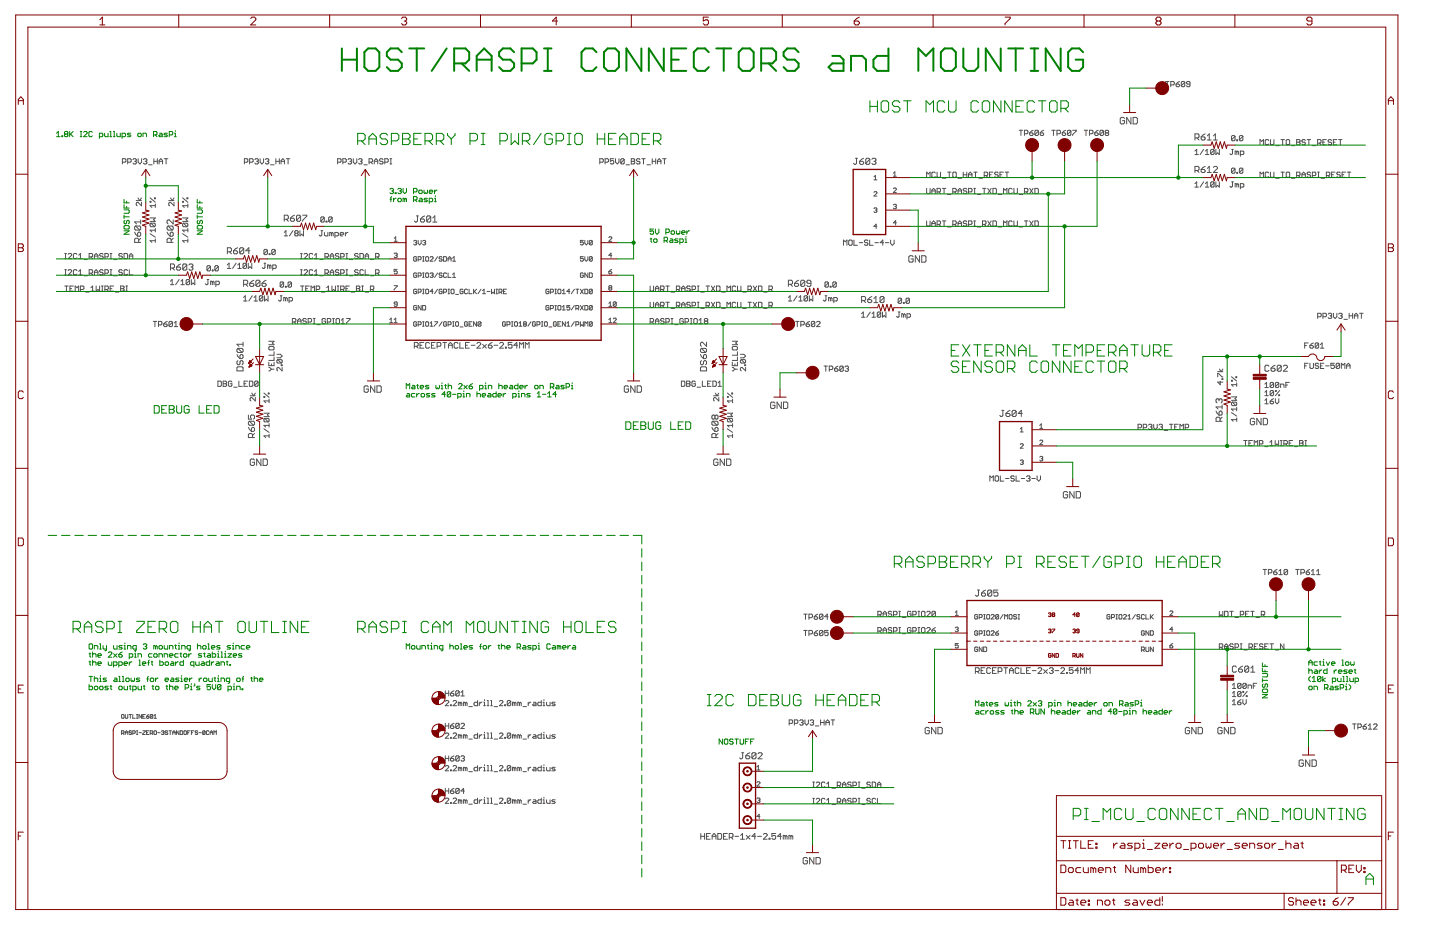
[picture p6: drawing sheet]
<svg xmlns="http://www.w3.org/2000/svg" width="432mm" height="279mm" viewBox="0 0 432 279" stroke-linecap="round" stroke-linejoin="round" font-family="sans-serif">
<g fill="none" stroke="#505050" stroke-width=".3">
<path d="M305.6 39.1h1.1M306.1 39.1v1.5M308.8 39.8h.7l.3 .5-.3 .3h-.5l-.2-.3zM309.8 39.1l-1 .7M311.4 39.3v1l-.3 .3h-.5l-.3-.3M311.4 39.3l-.3-.2h-.5l-.3 .2v1M311.4 39.3l-1.1 1M311.9 39.8h.8l.2 .5-.2 .3h-.5l-.3-.3zM312.9 39.1l-1 .7M315.4 39.1h1M315.9 39.1v1.5M318.5 39.8h.8l.3 .5-.3 .3h-.5l-.3-.3z"/>
<path d="M319.6 39.1l-1.1 .7M321.1 39.3v1l-.2 .3h-.6l-.2-.3M321.1 39.3l-.2-.2h-.6l-.2 .2v1M321.1 39.3l-1 1M321.6 39.1h1.1v.2l-1.1 1v.3M325.1 39.1h1.1M325.6 39.1v1.5M328.3 39.8h.8l.2 .5-.2 .3h-.6l-.2-.3zM329.3 39.1l-1 .7M330.9 39.3v1l-.3 .3h-.5l-.3-.3M330.9 39.3l-.3-.2h-.5l-.3 .2v1M330.9 39.3l-1.1 1"/>
<path d="M331.7 39.8l-.3 .3 .3 .5h.5l.2-.3-.2-.5M331.7 39.8l-.3-.2 .3-.5h.5l.2 .2-.2 .5M331.7 39.8h.5M337.2 35.5l-.3-.3h-.7l-.3 .3v1.3l.3 .3h.7l.3-.3v-.6h-.6M339.1 35.2v1.9l-1.3-1.9v1.9M339.8 35.2h.9l.4 .3v1.3l-.4 .3h-.9zM349.5 24.4h1M350 24.4v1.6M351.1 25.5h.8l.2-.3v-.5l-.2-.3h-.8v1.6M352.7 25.2h.7l.3 .5-.3 .3h-.5l-.2-.3zM353.7 24.4l-1 .8M355.3 24.7l-.3-.3h-.5l-.3 .3v1"/>
<path d="M355.3 24.7v1l-.3 .3h-.5l-.3-.3M355.3 24.7l-1.1 1M356.8 25.2h-.8l-.2-.3 .2-.5h.6l.2 .3v1l-.2 .3h-.6l-.2-.3M36.7 48.6h.8l.3-.2v-.6l-.3-.2h-.8v1.5M38.3 48.6h.8l.2-.2v-.6l-.2-.2h-.8v1.5M39.9 47.8l.2-.2h.5l.3 .2-.3 .6M40.4 48.4h.2M40.6 48.4l.3 .2-.3 .5h-.5l-.2-.2M41.4 59.4l.5 .7 .5-.7M41.4 47.6v1l.6 .5 .5-.5v-1M43 47.8l.3-.2h.5l.2 .2-.2 .6M43.5 48.4h.3"/>
<path d="M43.8 48.4l.2 .2-.2 .5h-.5l-.3-.2M44.6 49.4h1M45 59.3l1.6 1.3M46.1 48.4h1.1M46.1 47.6v1.5M46.3 59.3h.3v.3h-.3zM47.2 47.6v1.5M47.7 48.4h1M47.7 49.1v-1l.5-.5 .5 .5v1M49.3 47.6h1M49.8 47.6v1.5M51.1 59.4l.5 .7 .6-.7"/>
<path d="M54.8 59.3l1.5 1.3M56 59.3h.3v.3h-.3zM73.3 48.6h.8l.2-.2v-.6l-.2-.2h-.8v1.5M74.8 48.6h.8l.3-.2v-.6l-.3-.2h-.8v1.5M76.4 47.8l.3-.2h.5l.3 .2-.3 .6M76.9 48.4h.3M77.2 48.4l.3 .2-.3 .5h-.5l-.3-.2M78 47.6v1l.5 .5 .5-.5v-1M79.6 47.8l.2-.2h.5l.3 .2-.3 .6M80.1 48.4h.2M80.3 48.4l.3 .2-.3 .5h-.5l-.2-.2M81.1 49.4h1.1"/>
<path d="M82.7 48.4h1.1M82.7 47.6v1.5M83.8 47.6v1.5M84.3 48.4h1M84.3 49.1v-1l.5-.5 .5 .5v1M85.9 47.6h1M86.4 47.6v1.5M101.2 48.6h.8l.3-.2v-.6l-.3-.2h-.8v1.5M102.8 48.6h.8l.2-.2v-.6l-.2-.2h-.8v1.5M104.4 47.8l.2-.2h.6l.2 .2-.2 .6M104.9 48.4h.3M105.2 48.4l.2 .2-.2 .5h-.6l-.2-.2"/>
<path d="M105.9 47.6v1l.6 .5 .5-.5v-1M107.5 47.8l.3-.2h.5l.3 .2-.3 .6M108 48.4h.3M108.3 48.4l.3 .2-.3 .5h-.5l-.3-.2M109.1 49.4h1M110.7 48.6h.7l.3-.2v-.6l-.3-.2h-.7v1.5M111.2 48.6l.5 .5M112.2 48.4h1.1M112.2 49.1v-1l.6-.5 .5 .5v1M114.9 47.8l-.3-.2h-.5l-.3 .2 .3 .6h.5l.3 .2v.3l-.3 .2h-.5l-.3-.2M115.4 48.6h.8l.2-.2v-.6l-.2-.2h-.8v1.5M116.9 47.6h.6"/>
<path d="M116.9 49.1h.6M117.2 47.6v1.5M179.9 48.6h.7l.3-.2v-.6l-.3-.2h-.7v1.5M181.4 48.6h.8l.3-.2v-.6l-.3-.2h-.8v1.5M184 47.6h-1v.8l.5-.3 .5 .3v.5l-.2 .2h-.5l-.3-.2M184.6 47.6v1l.5 .5 .5-.5v-1M187.2 47.8v1.1l-.3 .2h-.5l-.3-.2M187.2 47.8l-.3-.2h-.5l-.3 .2v1.1M187.2 47.8l-1.1 1.1M187.7 49.4h1.1M189.3 47.6h.8l.2 .2-.2 .6 .2 .5-.2 .2h-.8zM189.3 48.4h.8"/>
<path d="M191.9 47.8l-.3-.2h-.5l-.2 .2 .2 .6h.5l.3 .2-.3 .5h-.5l-.2-.2M192.4 47.6h1.1M193 47.6v1.5M194 49.4h1.1M195.6 48.4h1M195.6 47.6v1.5M196.6 47.6v1.5M197.1 48.4h1.1M197.1 49.1v-1l.6-.5 .5 .5v1M198.7 47.6h1M199.2 47.6v1.5M256.5 47.5h.6"/>
<path d="M256.8 47.5v1.5l-.3 .3-.6-.3M257.8 48.4h.9l.3 .6-.3 .3h-.6l-.3-.3zM259 47.5l-1.2 .9M260.8 47.8v1.2l-.3 .3h-.6l-.3-.3M260.8 47.8l-.3-.3h-.6l-.3 .3v1.2M260.8 47.8l-1.2 1.2M261.5 47.8l.2-.3h.7l.3 .3-.3 .6M262 48.4h.4M262.1 57.7l.2-.3 .7 .3-.9 1.1h.9M262.1 53l.4-.4v1.3M262.1 53.9h.9M262.4 48.4l.3 .3-.3 .6h-.7l-.2-.3"/>
<path d="M267.9 56.6l.2-.2 .7 .2-.9 1.1h.9M267.9 51.9l.4-.4v1.3M267.9 52.8h.9M277.9 56.5v1.3l.2 .2h.5l.3-.2v-1.3M277.9 53.2v-1.6l.5 .5 .5-.5v1.6M279.4 58v-1l.6-.5 .5 .5v1M279.4 57.3h1.1M280.5 51.9l-.3-.3h-.5l-.3 .3v1l.3 .3h.5l.3-.3M281 51.6v1.3l.3 .3h.5l.2-.3v-1.3M281 57.5h.8l.2-.2v-.6l-.2-.2h-.8v1.5M281.5 57.5l.5 .5M282.6 56.5h1"/>
<path d="M282.6 53.4h1M283.1 56.5v1.5M284.1 58.3h1.1M284.1 51.6h1.1M284.6 51.6v1.6M285.7 57.5h.8l.2-.2v-.6l-.2-.2h-.8v1.5M286 51.6h.5l.2 .3v1l-.2 .3h-.5l-.3-.3v-1zM286.2 57.5l.5 .5M287.3 57.3h1M287.3 58v-1l.5-.5 .5 .5v1M287.3 53.4h1M288.8 51.6v1.6"/>
<path d="M288.8 52.4h1.1M289.9 56.7l-.3-.2h-.5l-.3 .5 .3 .3h.5l.3 .5-.3 .2h-.5l-.3-.2M289.9 51.6v1.6M290.4 57.5h.8l.3-.2v-.6l-.3-.2h-.8v1.5M290.4 53.2v-1.1l.5-.5 .6 .5v1.1M290.4 52.4h1.1M292 58h.5M292 56.5h.5M292 51.6h1M292.2 56.5v1.5M292.5 51.6v1.6M293 58.3h1.1"/>
<path d="M293.6 53.4h1M294.6 56.5h1.1M295.1 52.6h.8l.3-.2v-.5l-.3-.3h-.8v1.6M295.1 56.5v1.5M295.7 52.6l.5 .6M296.2 56.5l1 1.5M296.7 52.4h.5M297.2 56.5l-1 1.5M297.8 56.5h.7l.3 .2v1.1l-.3 .2h-.7zM297.8 51.6h-1.1v1.6h1.1M299.3 58.3h1.1M299.3 51.9l-.2-.3h-.6l-.2 .3 .2 .5h.6l.2 .2-.2 .6h-.6l-.2-.3"/>
<path d="M299.8 52.4h.6M300.9 51.6h-1.1v1.6h1.1M300.9 58v-1.5l.5 .5 .5-.5v1.5M301.4 51.6h1.1M301.9 51.6v1.6M303.5 56.7l-.2-.2h-.6l-.2 .2v1.1l.2 .2h.6l.2-.2M304 56.5v1.3l.3 .2h.5l.3-.2v-1.3M305.6 58.3h1.1M307.2 40.1h.8l.2-.3v-.5l-.2-.2h-.8v1.5M307.2 57.5h.8l.2-.2v-.6l-.2-.2h-.8v1.5M307.7 57.5l.5 .5M308.8 56.5l1 1.5"/>
<path d="M309.8 56.5l-1 1.5M310.3 56.5h.8l.3 .2v1.1l-.3 .2h-.8zM316.9 40.1h.8l.3-.3v-.5l-.3-.2h-.8v1.5M326.7 40.1h.8l.2-.3v-.5l-.2-.2h-.8v1.5M358.3 46.3h1M358.3 45.3l.5-.5v1.5M358.3 55.1l.5-.6v1.6M358.3 56.1h1M358.3 41.4h.9l.3-.4v-.6l-.3-.3h-.9v1.9M358.3 51.1h.9l.3-.3v-.6l-.3-.3h-.9v1.8M358.9 41.4l.6 .6M358.9 51.1l.6 .6"/>
<path d="M360.2 50.8h.9l.3 .6-.3 .3h-.6l-.3-.3zM360.2 41h.9l.3 .7-.3 .3h-.6l-.3-.3zM360.9 44.8l-1 1.5M360.9 54.5l-1 1.6M361.4 40.1l-1.2 .9M361.4 49.9l-1.2 .9M361.5 46.3h1M361.5 45.3l.5-.5v1.5M361.5 55.1l.5-.6v1.6M361.5 56.1h1M362 51.7h1.2M362 42h1.2"/>
<path d="M362 40.7l.6-.6v1.9M362 50.5l.6-.6v1.8M363.9 50.2l.3-.3h.6l.3 .3v.3l-1.2 1.2h1.2M363.9 42h1.2M363.9 40.7l.5-.6v1.9M364.1 45v1.1l-.3 .2h-.5l-.3-.2M364.1 45l-.3-.2h-.5l-.3 .2v1.1M364.1 54.8l-.3-.3h-.5l-.3 .3v1M364.1 54.8v1l-.3 .3h-.5l-.3-.3M364.1 45l-1.1 1.1M364.1 54.8l-1.1 1M364.6 44.8v1.5l.5-.5 .5 .5v-1.5"/>
<path d="M364.6 54.5v1.6l.5-.5 .5 .5v-1.6M369.3 44.8h.5M369.3 54.5h.5M369.6 44.8v1.3l-.3 .2-.5-.2M369.6 54.5v1.3l-.3 .3-.5-.3M370.3 40.9l-.2-.3h-.6l-.2 .3v1M370.3 50.7l-.2-.3h-.6l-.2 .3v1M370.3 40.9v1l-.2 .3h-.6l-.2-.3M370.3 50.7v1l-.2 .2h-.6l-.2-.2M370.3 40.9l-1 1M370.3 50.7l-1 1M370.9 41.9h.2v.3h-.2z"/>
<path d="M370.9 51.7h.2v.2h-.2zM370.9 45.6v.7M370.9 55.3v.8M370.9 45.6l-.5-.3v1M370.9 55.3l-.5-.2v1M370.9 45.6l.3-.3 .2 .3v.7M370.9 55.3l.3-.2 .2 .2v.8M371.9 46.3h.8l.3-.2v-.5l-.3-.3h-.8v1.6M371.9 56.1h.8l.3-.3v-.5l-.3-.2h-.8v1.5M372.7 40.9v1l-.3 .3h-.5l-.3-.3M372.7 50.7v1l-.3 .2h-.5l-.3-.2M372.7 40.9l-.3-.3h-.5l-.3 .3v1"/>
<path d="M372.7 50.7l-.3-.3h-.5l-.3 .3v1M372.7 40.9l-1.1 1M372.7 50.7l-1.1 1M377.8 43.4v-1.6l.5 .6 .6-.6v1.6M377.8 53.2v-1.6l.5 .5 .6-.5v1.6M380.4 42.1l-.2-.3h-.6l-.2 .3v1.1l.2 .2h.6l.2-.2M380.4 51.9l-.2-.3h-.6l-.2 .3v1l.2 .3h.6l.2-.3M381 51.6v1.3l.2 .3h.5l.3-.3v-1.3M381 41.8v1.4l.2 .2h.5l.3-.2v-1.4M382.5 43.7h1.1M382.5 53.4h1.1M384.1 41.8h1"/>
<path d="M384.1 51.6h1M384.6 41.8v1.6M384.6 51.6v1.6M385.9 41.8h.6l.2 .3v1.1l-.2 .2h-.6l-.2-.2v-1.1zM385.9 51.6h.6l.2 .3v1l-.2 .3h-.6l-.2-.3v-1zM387.2 43.7h1.1M387.2 53.4h1.1M388.8 41.8h.8l.2 .3-.2 .5 .2 .6-.2 .2h-.8zM388.8 52.6h.8l.2-.2v-.5l-.2-.3h-.8v1.6M388.8 42.6h.8M389.3 52.6l.5 .6M390.4 53.2v-1.1l.5-.5 .5 .5v1.1"/>
<path d="M390.4 52.4h1M391.4 42.1l-.2-.3h-.5l-.3 .6 .3 .2h.5l.2 .6-.2 .2h-.5l-.3-.2M392 41.8h1M392.5 41.8v1.6M393 51.9l-.3-.3h-.5l-.2 .3 .2 .5h.5l.3 .2-.3 .6h-.5l-.2-.3M393.5 43.7h1.1M393.5 52.6h.8l.3-.2v-.5l-.3-.3h-.8v1.6M395.1 42.9h.8l.2-.3v-.5l-.2-.3h-.8v1.6M395.1 51.6h.5M395.1 53.2h.5M395.4 51.6v1.6M395.6 42.9l.5 .5"/>
<path d="M396.2 53.4h1M396.7 42.6h.5M397.7 41.8h-1v1.6h1M397.7 52.6h.8l.3-.2v-.5l-.3-.3h-.8v1.6M398.3 52.6l.5 .6M399.3 42.1l-.3-.3h-.5l-.2 .6 .2 .2h.5l.3 .6-.3 .2h-.5l-.2-.2M399.3 52.4h.5M399.8 42.6h.5M400.3 51.6h-1v1.6h1M400.9 41.8h-1.1v1.6h1.1M401.4 41.8h1M401.9 51.9l-.3-.3h-.5l-.2 .3 .2 .5h.5l.3 .2-.3 .6h-.5l-.2-.3"/>
<path d="M401.9 41.8v1.6M402.4 52.4h.5M403.5 51.6h-1.1v1.6h1.1M404 51.6h1M404.5 51.6v1.6M19.4 77.6h.5M19.4 76h.5M19.7 76v1.6M20.4 76.2l.3-.2h.5l.3 .2v.3l-1.1 1.1h1.1M23.1 76.2l-.3-.2h-.5l-.3 .2v1.1l.3 .3h.5l.3-.3M23.6 77.6h1M23.6 76.5l.5-.5v1.6"/>
<path d="M25.2 77.8h1M26.7 77h.8l.3-.2v-.6l-.3-.2h-.8v1.6M27.3 77l.5 .6M28.3 77.6v-1.1l.5-.5 .6 .5v1.1M28.3 76.8h1.1M30.9 76.2l-.3-.2h-.5l-.2 .2 .2 .6h.5l.3 .2-.3 .6h-.5l-.2-.3M31.5 77h.7l.3-.2v-.6l-.3-.2h-.7v1.6M33 77.6h.5M33 76h.5M33.3 76v1.6M34.1 77.8h1M36.7 76.2l-.3-.2h-.5l-.3 .2 .3 .6h.5l.3 .2-.3 .6h-.5l-.3-.3"/>
<path d="M37.2 76h.8l.2 .2v1.1l-.2 .3h-.8zM38.8 77.6v-1.1l.5-.5 .5 .5v1.1M38.8 76.8h1M40.4 69.6l.9 1.2M40.7 67.8l-.3 .3v.6l.3 .3h1.2M40.7 67.8h1.2l.3 .3v.6l-.3 .3M40.7 67.8l1.2 1.2M40.9 60.1h1.5M41.6 72.7v-.9l-.3-.4h-.6l-.3 .4v.9h1.8M41.6 69.6l.6 .3v.6l-.3 .3h-.6v-.9zM42.2 71.4l-.6 .7M42.2 65.9v1.2"/>
<path d="M42.2 66.5h-1.8l.6 .6M42.4 60.7v1l-1-1-.5 .2v.5l.2 .3M45 60.4h.3v.2h-.3zM45 70.1l1.6 1M45 65.3h1.6l-.6 .6 .6 .5h-1.6M45.3 66.9h1l.3 .3v.5l-.3 .3M45.3 66.9l-.3 .3v.5l.3 .3h1M45.3 66.9l1 1.1M46.6 61.7h-1.6l.5 .5M46.6 61.2v1M46.6 68.5v1M46.6 71.6v1.1"/>
<path d="M46.6 72.2h-1.6l.5 .5M46.6 69h-1.6l.5 .5M50.1 69.6l.9 1.2M50.4 67.8l-.3 .3v.6l.3 .3h1.2M50.4 67.8h1.2l.3 .3v.6l-.3 .3M50.4 67.8l1.2 1.2M50.6 60.1h1.6M51.3 69.6l.6 .3v.6l-.3 .3h-.6v-.9zM51.3 72.7v-.9l-.3-.4h-.6l-.3 .4v.9h1.8M51.9 65.9v1.2l-1.2-1.2-.6 .3v.6l.3 .3M51.9 71.4l-.6 .7M52.2 60.7v1l-1.1-1-.5 .2v.5l.3 .3"/>
<path d="M54.2 79.1l-1.2 1M54.8 60.4h.2v.2h-.2zM54.8 65.3h1.5l-.5 .6 .5 .5h-1.5M54.8 70.1l1.5 1M55 66.9l-.2 .3v.5l.2 .3h1M55 66.9h1l.3 .3v.5l-.3 .3M55 66.9l1 1.1M56 79.5l-.3-.4h-.6l-.3 .4v1.2M56 79.5v1.2l-.3 .3h-.6l-.3-.3M56 79.5l-1.2 1.2M56.3 61.7h-1.5l.5 .5M56.3 72.2h-1.5l.5 .5"/>
<path d="M56.3 69h-1.5l.5 .5M56.3 61.2v1M56.3 68.5v1M56.3 71.6v1.1M56.6 79.5l.3-.4h.7l.2 .4-.2 .6M63.1 79.9l-.3-.2h-.5l-.2 .2v1M63.1 79.9v1l-.3 .3h-.5l-.2-.3M63.1 79.9l-1 1M65.5 79.9l-.3-.2h-.5l-.3 .2v1M65.5 79.9v1l-.3 .3h-.5l-.3-.3M65.5 79.9l-1.1 1M68.2 79.4l.5-.5v1.6"/>
<path d="M68.2 75.5h.9l.3-.3v-.6l-.3-.3h-.9v1.8M68.8 75.5l.6 .6M70 75.2h.9l.3 .6-.3 .3h-.6l-.3-.3zM70.8 78.9l-1.1 1.6M71.2 74.3l-1.2 .9M71.3 79.4l.5-.5v1.6M73.1 74.6v1.2l-.3 .3h-.6l-.3-.3M73.1 74.6l-.3-.3h-.6l-.3 .3v1.2M73.1 74.6l-1.2 1.2M73.9 79.2v1l-.2 .3h-.6l-.2-.3M73.9 79.2l-.2-.3h-.6l-.2 .3v1M73.9 79.2l-1 1"/>
<path d="M74.4 78.9v1.6l.6-.6 .5 .6v-1.6M74.9 75.2h-1.2l.9-.9v1.8M79.2 78.9h.5M79.4 78.9v1.3l-.2 .3-.5-.3M80.2 75l-.3-.2h-.5l-.3 .2v1.1M80.2 75v1.1l-.3 .2h-.5l-.3-.2M80.2 75l-1.1 1.1M80.7 76.1h.3v.2h-.3zM80.8 79.7l-.6-.3v1.1M80.8 79.7v.8M80.8 79.7l.2-.3 .3 .3v.8M82.5 75l-.2-.2h-.6l-.2 .2v1.1"/>
<path d="M82.5 75v1.1l-.2 .2h-.6l-.2-.2M82.5 75l-1 1.1M85.2 70.7h1.1M85.2 69.7l.5-.5v1.5M85.2 65.7h1l.3-.3v-.6l-.3-.3h-1v1.8M85.9 65.7l.6 .6M87.1 65.4h.9l.3 .6-.3 .3h-.6l-.3-.3zM87.8 69.2l-1 1.5M88.3 64.5l-1.2 .9M88.6 69.9l-.2 .3 .2 .5h.6l.2-.2-.2-.6M88.6 69.9l-.2-.2 .2-.5h.6l.2 .2-.2 .5M88.6 69.9h.6"/>
<path d="M89.9 69.2v1.5l.6-.5 .5 .5v-1.5M90.1 77.6h.5M90.1 76h.5M90.1 64.8v1.2l-.3 .3h-.6l-.3-.3M90.1 64.8l-.3-.3h-.6l-.3 .3v1.2M90.1 64.8l-1.2 1.2M90.4 76v1.6M90.8 64.5h1.2v.3l-1.2 1.2v.3M91.2 76.2l.2-.2h.5l.3 .2v.3l-1 1.1h1M93.8 76.2l-.3-.2h-.5l-.3 .2v1.1l.3 .3h.5l.3-.3M94.3 77.6h1M94.3 76.5l.5-.5v1.6"/>
<path d="M95.9 77.8h1M96.2 69.2h.6M96.5 69.2v1.3l-.3 .2-.5-.2M97.2 65.3l-.2-.3h-.5l-.3 .3v1M97.2 65.3v1l-.2 .3h-.5l-.3-.3M97.2 65.3l-1 1M97.3 69.7v.8l.3 .2h.7v-1M97.5 77h.7l.3-.2v-.6l-.3-.2h-.7v1.6M97.8 66.3h.2v.3h-.2zM98 77l.5 .6M99 76.8h1.1M99 77.6v-1.1l.5-.5 .6 .5v1.1"/>
<path d="M99.4 69.9l.2-.2 .3 .2v.8M99.4 69.9l-.5-.2v1M99.4 69.9v.8M99.6 65.3v1l-.3 .3h-.5l-.2-.3M99.6 65.3l-.3-.3h-.5l-.2 .3v1M99.6 65.3l-1 1M100.4 70.7h.8l.3-.2v-.6l-.3-.2h-.8v1.5M101.6 76.2l-.2-.2h-.6l-.2 .2 .2 .6h.6l.2 .2-.2 .6h-.6l-.2-.3M102 70.2h1l-.2-.5h-.5l-.3 .2v.6l.3 .2h.5M102.2 77h.7l.3-.2v-.6l-.3-.2h-.7v1.6M103.6 69.7v1M103.7 77.6h.5"/>
<path d="M103.7 76h.5M104 76v1.6M104.4 69.7l-.8 .5M104.8 77.8h1M107.4 76.2l-.3-.2h-.5l-.3 .2 .3 .6h.5l.3 .2-.3 .6h-.5l-.3-.3M107.9 76h.8l.3 .2v1.1l-.3 .3h-.8zM109.5 76.8h1M109.5 77.6v-1.1l.5-.5 .5 .5v1.1M111.1 77.8h1M112.6 77h.8l.3-.2v-.6l-.3-.2h-.8v1.6M113.2 77l.5 .6M118.2 71.5l.5-.5v1.3"/>
<path d="M118.2 72.3h.9M118.2 76.1l.7-.2 .2 .2-.2 .4M118.7 76.5h.2M118.9 76.5l.2 .3-.2 .4-.7-.2M124 72.3l.7-.2 .2 .2-.2 .4M124.5 72.7h.2M124.7 72.7l.2 .3-.2 .4-.7-.2M124.9 64.7h.6M124.9 77.2l-.2-.3-.7 .3v.9l.7 .2 .2-.7h-.4M125.2 64.7v1.6l-.3 .3-.7-.3M125.4 72.1v.9l.4 .4 .5-.4v-.9M125.4 77.9h.6l.3-.3-.3-.7h-.6v1.4"/>
<path d="M126.1 65.7h.9l.3 .6-.3 .3h-.6l-.3-.3zM126.7 72.3l.7-.2 .2 .2-.2 .4M126.7 76.9h.5M126.7 78.3h.5M127 76.9v1.4M127.2 72.7h.2M127.3 64.7l-1.2 1M127.4 72.7l.2 .3-.2 .4-.7-.2M127.8 76.9l.7 .3v.9l-.2 .2-.7-.2v-.9zM129 77.2l.2-.3 .7 .3-.9 1.1h.9M129.2 65v1.3l-.3 .3h-.7l-.3-.3M129.2 65l-.3-.3h-.7l-.3 .3v1.3"/>
<path d="M129.2 65l-1.3 1.3M129.8 66.6h1.2M129.8 65.3l.6-.6v1.9M131.2 76.9l-.9 1.4M132.6 77.2l-.7-.3-.2 .5 .6 .2 .3 .5-.3 .2-.6-.2M133 76.9h.7l.2 .3v.9l-.2 .2h-.7zM134.4 77.6h.9M134.4 78.3v-.9l.4-.5 .5 .5v.9M135.7 78.3h.9M135.7 77.4l.5-.5v1.4M174.9 72.1h-.9v.6l.5-.2 .4 .2-.2 .7-.7-.2M174.9 76.9h-.9v.7l.5-.2 .4 .2-.2 .7-.7-.2"/>
<path d="M175.4 72.1v.9l.4 .4 .5-.4v-.9M175.4 76.9v1l.4 .4 .5-.4v-1M177.6 72.3v.9l-.2 .2-.7-.2M177.6 72.3l-.6-.2-.3 .2v.9M177.6 77.2l-.6-.3-.3 .3v.9M177.6 77.2v.9l-.2 .2-.7-.2M177.6 72.3l-.9 .9M177.6 77.2l-.9 .9M182.6 71.2l.2-.2 .7 .2-.9 1.1h.9M183.5 76.5h-.9l.6-.6v1.3M252.9 73.5v-1.5l.5 .5 .6-.5v1.5M254.5 72.2l.3-.2h.5l.2 .2v1.1l-.2 .2h-.5l-.3-.2z"/>
<path d="M256.1 72v1.5h1M257.6 72.7h1.1M260.2 72.2l-.2-.2h-.5l-.3 .2 .3 .5h.5l.2 .3-.2 .5h-.5l-.3-.2M260.8 72v1.5h1M262.1 62.5l.6-.2 .3 .2-.3 .5M262.4 72.7h1M262.5 63h.2M262.7 63l.3 .2-.3 .5-.6-.3M263 67.9h-.9l.6-.7v1.3M265 72.7h-1.1l.8-.7v1.5M265.5 72.7h1M267.1 72v1l.5 .5 .5-.5v-1"/>
<path d="M267.9 61.5l.7-.2 .2 .2-.2 .4M268.3 61.9h.3M268.6 61.9l.2 .2-.2 .5-.7-.2M268.8 66.8h-.9l.7-.7v1.4M273.8 77l-.3-.3h-.6l-.4 .3v1.3l.4 .3h.6l.3-.3v-.7h-.6M275.7 76.7v1.9l-1.2-1.9v1.9M276.4 76.7h.9l.4 .3v1.3l-.4 .3h-.9zM277.9 66.2v1.3l.2 .3h.5l.3-.3v-1.3M279.4 67.8v-1l.6-.6 .5 .6v1M279.4 67h1.1M281 67.3h.8l.2-.3v-.5l-.2-.3h-.8v1.6M281.5 67.3l.5 .5"/>
<path d="M282.6 66.2h1M283.1 66.2v1.6M284.1 68.1h1.1M285.7 67.3h.8l.2-.3v-.5l-.2-.3h-.8v1.6M286.2 67.3l.5 .5M287.3 67.8v-1l.5-.6 .5 .6v1M287.3 67h1M289.9 66.5l-.3-.3h-.5l-.3 .6 .3 .2h.5l.3 .5-.3 .3h-.5l-.3-.3M290.4 67.3h.8l.3-.3v-.5l-.3-.3h-.8v1.6M292 67.8h.5M292 66.2h.5M292.2 66.2v1.6"/>
<path d="M293 68.1h1.1M294.6 67.3h.8l.3-.3v-.5l-.3-.3h-.8v1.6M295.1 67.3l.6 .5M296.2 66.2l1 1.6M297.2 66.2l-1 1.6M297.8 66.2h.7l.3 .3v1l-.3 .3h-.7zM299.3 68.1h1.1M300.9 67.8v-1.6l.5 .6 .5-.6v1.6M303.5 66.5l-.2-.3h-.6l-.2 .3v1l.2 .3h.6l.2-.3M304 66.2v1.3l.3 .3h.5l.3-.3v-1.3M305.6 68.1h1.1M307.2 66.2h1"/>
<path d="M307.7 66.2v1.6M308.8 66.2l1 1.6M309.8 66.2l-1 1.6M310.3 66.2h.8l.3 .3v1l-.3 .3h-.8zM19.4 82.4h.5M19.4 80.9h.5M19.4 85.7h1M19.7 80.9v1.5M19.9 85.7v1.6M20.4 81.1l.3-.2h.5l.3 .2v.3l-1.1 1h1.1M21 86.5h.5M22 85.7h-1v1.6h1"/>
<path d="M22.5 87.3v-1.6l.6 .6 .5-.6v1.6M23.1 81.1l-.3-.2h-.5l-.3 .2v1.1l.3 .2h.5l.3-.2M23.6 81.4l.5-.5v1.5M23.6 82.4h1M24.1 86.8h.8l.3-.3v-.5l-.3-.3h-.8v1.6M25.2 82.7h1M25.7 87.6h1M26.7 81.9h.8l.3-.3v-.5l-.3-.2h-.8v1.5M27.3 86.3l.5-.6v1.6M27.3 81.9l.5 .5M27.3 87.3h1M28.3 82.4v-1l.5-.5 .6 .5v1"/>
<path d="M28.3 81.6h1.1M28.8 85.7v1.6l.6-.5 .5 .5v-1.6M30.4 85.7h.5M30.4 87.3h.5M30.7 85.7v1.6M30.9 81.1l-.3-.2h-.5l-.2 .5 .2 .2h.5l.3 .6-.3 .2h-.5l-.2-.2M31.5 81.9h.7l.3-.3v-.5l-.3-.2h-.7v1.5M31.5 86.8h.7l.3-.3v-.5l-.3-.3h-.7v1.6M32 86.8l.5 .5M33 82.4h.5M33 80.9h.5M33 86.5h.5"/>
<path d="M33.3 80.9v1.5M34.1 85.7h-1.1v1.6h1.1M34.1 82.7h1M34.6 87.6h1M36.2 85.7h.7l.3 .3-.3 .5 .3 .5-.3 .3h-.7zM36.2 86.5h.7M36.7 81.1l-.3-.2h-.5l-.3 .5 .3 .2h.5l.3 .6-.3 .2h-.5l-.3-.2M37.7 85.7h.5M37.7 87.3h.5M38 85.7v1.6M38.2 81.1l-.2-.2h-.5l-.3 .2v1.1l.3 .2h.5l.2-.2M38.8 80.9v1.5h1"/>
<path d="M46 96.4h1M46.5 96.4v1.5M47.5 97.4h.8l.3-.3v-.5l-.3-.2h-.8v1.5M49.1 97.1h.8l.2 .5-.2 .3h-.5l-.3-.3zM50.1 96.4l-1 .7M51.1 85.3h1M51.1 84.3l.5-.5v1.5M51.1 80.4h.9l.3-.3v-.6l-.3-.4h-.9v1.9M51.7 96.6l-.3-.2h-.5l-.2 .2v1M51.7 96.6v1l-.3 .3h-.5l-.2-.3M51.7 96.6l-1 1M51.7 80.4l.6 .6"/>
<path d="M52.2 97.9h1.1M52.2 96.9l.5-.5v1.5M53 80.1h.9l.3 .6-.3 .3h-.6l-.3-.3zM53.7 83.8l-1 1.5M54.3 84.3l.5-.5v1.5M54.3 85.3h1M56.9 84.1v1l-.3 .2h-.5l-.3-.2M56.9 84.1l-.3-.3h-.5l-.3 .3v1M56.9 84.1l-1.1 1M57.2 80.1h.4M57.4 83.8v1.5l.5-.5 .5 .5v-1.5M57.6 80.1l.2 .3-.2 .6h-.7l-.3-.3"/>
<path d="M62.1 83.8h.5M62.4 83.8v1.3l-.3 .2-.5-.2M63.6 80.9h.3v.3h-.3zM63.7 84.6l.2-.3 .3 .3v.7M63.7 84.6v.7M63.7 84.6l-.5-.3v1M64.7 85.3h.8l.3-.2v-.5l-.3-.3h-.8v1.6M68.2 80.5h1M71.3 80.5h1M73 85.2h1l.3-.3v-.6l-.3-.3h-1v1.9M73 90.2h1.1M73 89.2l.6-.5v1.5"/>
<path d="M73.7 85.2l.6 .7M74.9 84.9h.9l.3 .7-.3 .3h-.6l-.3-.3zM75.6 88.7l-1 1.5M76.1 84l-1.2 .9M76.2 90.2h1M76.2 89.2l.5-.5v1.5M78 84.3v1.3l-.3 .3h-.7l-.3-.3M78 84.3l-.3-.3h-.7l-.3 .3v1.3M78 84.3l-1.3 1.3M78.6 84.9h.9l.3 .7-.3 .3h-.6l-.3-.3zM78.8 88.9v1.1l-.3 .2h-.5l-.2-.2M78.8 88.9l-.3-.2h-.5l-.2 .2v1.1"/>
<path d="M78.8 88.9l-1 1.1M79.3 88.7v1.5l.5-.5 .6 .5v-1.5M79.8 84l-1.2 .9M81.8 80.5h.8l.2-.3v-.5l-.2-.3h-.8v1.6M84.1 88.7h.5M84.3 88.7v1.3l-.2 .2-.6-.2M85 84.8v1l-.2 .3h-.5l-.3-.3M85 84.8l-.2-.3h-.5l-.3 .3v1M85 84.8l-1 1M85.6 85.8h.3v.3h-.3zM85.6 89.5v.7M85.6 89.5l-.5-.3v1"/>
<path d="M85.6 89.5l.3-.3 .2 .3v.7M86.7 90.2h.7l.3-.2v-.5l-.3-.3h-.7v1.5M87.4 84.8l-.3-.3h-.5l-.2 .3v1M87.4 84.8v1l-.3 .3h-.5l-.2-.3M87.4 84.8l-1 1M87.7 96.5h.8l.2-.2v-.5l-.2-.3h-.8v1.5M88.2 96.5l.5 .5M89.2 97v-1l.6-.5 .5 .5v1M89.2 96.3h1.1M90.1 82.4h.5M90.1 80.9h.5M90.1 85.7h1"/>
<path d="M90.4 80.9v1.5M90.6 85.7v1.6M91.2 81.1l.2-.2h.5l.3 .2v.3l-1 1h1M91.7 86.5h.5M91.9 95.8l-.3-.3h-.5l-.3 .5 .3 .3h.5l.3 .5-.3 .2h-.5l-.3-.2M92.4 96.5h.8l.2-.2v-.5l-.2-.3h-.8v1.5M92.7 85.7h-1v1.6h1M93.3 87.3v-1.6l.5 .6 .5-.6v1.6M93.8 81.1l-.3-.2h-.5l-.3 .2v1.1l.3 .2h.5l.3-.2M94 95.5h.5M94 97h.5M94.2 95.5v1.5"/>
<path d="M94.3 82.4h1M94.3 81.4l.5-.5v1.5M94.8 86.8h.8l.3-.3v-.5l-.3-.3h-.8v1.6M95 97.3h1.1M95.9 82.7h1M96.4 87.6h1M97.5 81.9h.7l.3-.3v-.5l-.3-.2h-.7v1.5M97.6 95.8l-.2-.3h-.6l-.2 .3v1l.2 .2h.6l.2-.2v-.5h-.5M98 87.3h1M98 86.3l.5-.6v1.6M98 81.9l.5 .5M98.1 96.5h.8l.3-.2v-.5l-.3-.3h-.8v1.5"/>
<path d="M99 81.6h1.1M99 82.4v-1l.5-.5 .6 .5v1M99.5 85.7v1.6l.6-.5 .5 .5v-1.6M99.7 95.5h.5M99.7 97h.5M100 95.5v1.5M101 95.5h.6l.2 .3v1l-.2 .2h-.6l-.2-.2v-1zM101.1 85.7h.5M101.1 87.3h.5M101.4 85.7v1.6M101.6 81.1l-.2-.2h-.6l-.2 .5 .2 .2h.6l.2 .6-.2 .2h-.6l-.2-.2M102.2 81.9h.7l.3-.3v-.5l-.3-.2h-.7v1.5"/>
<path d="M102.2 86.8h.7l.3-.3v-.5l-.3-.3h-.7v1.6M102.3 97h1.1M102.3 96l.5-.5v1.5M102.7 86.8l.5 .5M103.7 82.4h.5M103.7 80.9h.5M103.7 86.5h.5M103.9 95.5h1v.3l-1 1v.2M104 80.9v1.5M104.8 82.7h1M104.8 85.7h-1.1v1.6h1.1M105.3 87.6h1"/>
<path d="M106.9 85.7h.8l.2 .3-.2 .5 .2 .5-.2 .3h-.8zM106.9 86.5h.8M107.4 81.1l-.3-.2h-.5l-.3 .5 .3 .2h.5l.3 .6-.3 .2h-.5l-.3-.2M108.4 85.7h.6M108.4 87.3h.6M108.7 85.7v1.6M109 81.1l-.3-.2h-.5l-.3 .2v1.1l.3 .2h.5l.3-.2M109.5 87.6h1M109.5 80.9v1.5h1M111.1 86.8h.7l.3-.3v-.5l-.3-.3h-.7v1.6M111.1 82.7h1M111.6 86.8l.5 .5"/>
<path d="M112.6 81.9h.8l.3-.3v-.5l-.3-.2h-.8v1.5M113.2 81.9l.5 .5M116.9 95.8l.4-.4v1.3M116.9 96.7h.9M118.2 95.8l.5-.4v1.3M118.2 85.6h.9l-.9 1.4M118.2 96.7h.9M119.1 80.8h-.9v.6l.5-.2 .4 .2-.2 .7-.7-.2M119.1 91.2h-.7l-.2-.2 .2-.5 .7 .2v.9l-.2 .2-.7-.2M124.9 91.8l-.2-.2-.7 .2v.9l.7 .2 .2-.7h-.4M124.9 96.7l-.2-.2-.7 .2v.9l.7 .2 .2-.7h-.4M124.9 82l-.2-.2-.7 .2v1l.7 .2 .2-.7h-.4"/>
<path d="M124.9 86.9l-.2-.2-.7 .2v.9l.7 .3 .2-.7h-.4M125.4 97.3h.6l.3-.6-.3-.2h-.6v1.3M125.4 82.7h.6l.3-.2v-.5l-.3-.2h-.6v1.4M125.4 87.6h.6l.3-.7-.3-.2h-.6v1.4M126.3 91.6v1.3l-.9-1.3v1.3M126.7 91.6h.7l.2 .2v.9l-.2 .2h-.7zM126.7 81.8h.5M126.7 83.2h.5M126.7 86.7h.5M126.7 88.1h.5M126.7 96.5h.5M126.7 97.8h.5"/>
<path d="M127 81.8v1.4M127 86.7v1.4M127 96.5v1.3M127.8 81.8l.7 .2v1l-.2 .2-.7-.2v-1zM127.8 86.7l.7 .2v.9l-.2 .3-.7-.3v-.9zM127.8 96.5l.7 .2v.9l-.2 .2-.7-.2v-.9zM129 82l.6-.2 .3 .2-.3 .5M129 97.8h.9M129 96.9l.4-.4v1.3M129.4 82.5h.2M129.6 82.5l.3 .2-.3 .5-.6-.2M129.9 87.4h-.9l.6-.7v1.4"/>
<path d="M130.3 96.5h.9l-.9 1.3M131.2 81.8l-.9 1.4M131.2 86.7l-.9 1.4M132.6 82l-.3-.2-.6 .2 .2 .5 .7 .2-.3 .5-.6-.2M132.6 86.9l-.3-.2-.6 .2v.9l.2 .3 .7-.3v-.4h-.5M132.6 96.5l-.9 1.3M133 87.6h.7l.2-.7-.2-.2h-.7v1.4M133.9 96.7l-.2-.2-.7 .2v.9l.7 .2 .2-.7h-.4M133.9 82l-.2-.2-.7 .2v1l.2 .2 .7-.2M134.4 97.3h.6l.3-.2-.3-.6h-.6v1.3M134.4 81.8v1.4h.9M134.4 86.7h.4"/>
<path d="M134.4 88.1h.4M134.6 86.7v1.4M135.5 86.7l.7 .2v.9l-.3 .3-.6-.3v-.9zM135.7 82.3l.5-.5v1.4M135.7 83.2h.9M135.7 96.5h.5M135.7 97.8h.5M135.9 96.5v1.3M136.6 88.3h.9M136.6 96.7l.2-.2 .7 .2v.9l-.2 .2-.7-.2zM138 98h.9M138.9 86.9l-.3-.2-.6 .2v.9l.2 .3 .7-.3v-.4h-.5"/>
<path d="M140.2 96.7l-.2-.2-.7 .2v.9l.7 .2 .2-.7h-.5M140.2 86.9l-.2-.2-.7 .2v.9l.2 .3 .7-.3M140.7 97.1h.4M140.7 86.7v1.4h.8M141.5 96.5h-.8v1.3h.8M142 86.7v1.4M142.2 87.4l.7 .7M142.9 96.5v1.3l-.9-1.3v1.3M142.9 86.7l-.9 .9M144.2 86.7l-.9 1.4M144.2 96.7l-.6-.2-.3 .2v.9M144.2 96.7v.9l-.2 .2-.7-.2"/>
<path d="M144.2 96.7l-.9 .9M144.7 88.1h.9M144.7 87.1l.4-.4v1.4M146 87.4h.9M147.4 86.7v1.4l.4-.5 .5 .5v-1.4M148.7 86.7h.5M148.7 88.1h.5M148.9 86.7v1.4M149.6 87.6h.7l.2-.2-.2-.7h-.7v1.4M150.1 87.6l.4 .5M151 87.4h.4M151.6 96.7l-.3-.2-.6 .2v.9l.2 .2 .7-.2v-.5h-.5"/>
<path d="M151.9 86.7h-.9v1.4h.9M152 97.3h.7l.2-.6-.2-.2h-.7v1.3M153.4 96.5h.4M153.4 97.8h.4M153.6 96.5v1.3M154.3 96.7l.2-.2 .7 .2v.9l-.3 .2-.6-.2zM155.6 97.8h.9M155.6 96.9l.5-.4v1.3M157.2 97.1h.4M157.2 97.1l-.2-.2 .2-.4 .7 .2-.3 .4M157.2 97.1l-.2 .2 .2 .5 .7-.2-.3-.5M159.2 96.5l-.9 1.3"/>
<path d="M160.5 96.7l-.2-.2h-.4l-.2 .2v.9l.6 .2 .2-.7h-.4M161 97.3h.7l.2-.6-.2-.2h-.7v1.3M162.3 96.5h.5M162.3 97.8h.5M162.6 96.5v1.3M163.5 96.5l.6 .2v.9l-.2 .2-.6-.2v-.9zM164.6 86.9l-.2-.2-.7 .2v.9l.2 .3 .7-.3v-.4h-.5M164.6 91.8l-.2-.2-.7 .2v.9l.2 .2 .7-.2v-.5h-.5M164.6 98h.9M165 87.6h.7l.2-.7-.2-.2h-.7v1.4M165 92.5h.7l.2-.7-.2-.2h-.7v1.3M166.4 86.7h.4"/>
<path d="M166.4 88.1h.4M166.4 91.6h.4M166.4 92.9h.4M166.6 86.7v1.4M166.6 91.6v1.3M166.8 96.7l-.2-.2h-.4l-.3 .2v.9l.3 .2 .6-.2v-.5h-.4M167.3 91.8l.2-.2 .7 .2v.9l-.2 .2-.7-.2zM167.3 97.1h.4M167.3 86.9l.2-.2 .7 .2v.9l-.2 .3-.7-.3zM168.2 96.5h-.9v1.3h.9M168.6 88.1h.9M168.6 92.9h.9"/>
<path d="M168.6 87.1l.5-.4v1.4M168.6 92l.5-.4v1.3M169.5 96.5v1.3l-.9-1.3v1.3M170 96.9l.4-.4v1.3M170 97.8h.9M170.9 87.4h-.9l.6-.7v1.4M170.9 91.6h-.9v.6l.4-.2 .5 .2-.3 .7-.6-.2M172.2 86.7l-.9 1.4M172.2 91.6l-.9 1.3M172.2 96.5l-.9 1.3M172.7 97.3h.7l.2-.2-.2-.6h-.7v1.3M172.7 86.7h.9"/>
<path d="M172.7 92.5h.7l.2-.7-.2-.2h-.7v1.3M173.1 86.7v1.4M173.1 92.5l.5 .4M174 96.5v1.3l.5-.5 .4 .5v-1.3M174 86.7l.9 1.4M174 91.6l.9 1.3M174.9 82l-.2-.2-.7 .2v1l.2 .2 .7-.2v-.5h-.4M174.9 86.7l-.9 1.4M174.9 91.6l-.9 1.3M175.4 86.7h.6l.3 .2v.9l-.3 .3h-.6zM175.4 91.6h.6l.3 .2v.9l-.3 .2h-.6zM175.4 97.8v-1.3l.4 .4 .5-.4v1.3"/>
<path d="M176.3 81.8v1.4l-.9-1.4v1.4M176.7 81.8h.7l.2 .2v1l-.2 .2h-.7zM177.6 86.9l-.6-.2-.3 .2v.9M177.6 86.9v.9l-.2 .3-.7-.3M177.6 91.8l-.2-.2-.7 .2v.9M177.6 91.8v.9l-.2 .2-.7-.2M177.6 96.7l-.6-.2-.3 .2v.9M177.6 96.7v.9l-.2 .2-.7-.2M177.6 86.9l-.9 .9M177.6 91.8l-.9 .9M177.6 96.7l-.9 .9M182.6 81.4h.6l.3 .5-.7 .2z"/>
<path d="M182.6 91l.4-.5v1.3M182.6 95.8l.4-.4v1.3M182.6 91.8h.9M182.6 96.7h.9M182.8 86.3l-.2 .2 .2 .5 .7-.3-.3-.4M182.8 86.3l-.2-.2 .2-.5 .7 .3-.3 .4M182.8 86.3h.4M183.5 80.8l-.9 .6M183.9 95.6l.2-.2 .7 .2-.9 1.1h.9M184.8 90.7v.9l-.2 .2-.7-.2M184.8 90.7l-.2-.2-.7 .2v.9M184.8 90.7l-.9 .9"/>
<path d="M194.9 90.6v1.3l.3 .3h.5l.3-.3v-1.3M194.9 85.7v1.3l.3 .3h.5l.3-.3v-1.3M194.9 96.5h.8l.3-.2v-.5l-.3-.3h-.8v1.5M195.5 96.5l.5 .5M196.5 97v-1l.5-.5 .6 .5v1M196.5 86.5h1.1M196.5 96.3h1.1M196.5 87.3v-1l.5-.6 .6 .6v1M196.5 92.2v-1.1l.5-.5 .6 .5v1.1M196.5 91.4h1.1M198.1 86.8h.8l.2-.3v-.5l-.2-.3h-.8v1.6M198.1 91.7h.8l.2-.3v-.5l-.2-.3h-.8v1.6"/>
<path d="M198.6 86.8l.5 .5M198.6 91.7l.5 .5M199.1 95.8l-.2-.3h-.5l-.3 .5 .3 .3h.5l.2 .5-.2 .2h-.5l-.3-.2M199.7 85.7h1M199.7 96.5h.7l.3-.2v-.5l-.3-.3h-.7v1.5M199.7 90.6h1M200.2 85.7v1.6M200.2 90.6v1.6M201.2 87.6h1.1M201.2 95.5h.6M201.2 97h.6M201.2 92.4h1.1"/>
<path d="M201.5 95.5v1.5M202.3 97.3h1M202.8 86.8h.8l.3-.3v-.5l-.3-.3h-.8v1.6M202.8 91.7h.8l.3-.3v-.5l-.3-.3h-.8v1.6M203.3 86.8l.6 .5M203.3 91.7l.6 .5M204.4 86.5h1M204.4 87.3v-1l.5-.6 .5 .6v1M204.4 92.2v-1.1l.5-.5 .5 .5v1.1M204.4 91.4h1M204.9 95.8l-.3-.3h-.5l-.2 .3v1l.2 .2h.5l.3-.2v-.5h-.5M205.4 96.5h.8l.3-.2v-.5l-.3-.3h-.8v1.5"/>
<path d="M207 90.9l-.3-.3h-.5l-.2 .3 .2 .5h.5l.3 .3-.3 .5h-.5l-.2-.3M207 86l-.3-.3h-.5l-.2 .3 .2 .5h.5l.3 .3-.3 .5h-.5l-.2-.3M207 95.5h.5M207 97h.5M207.3 95.5v1.5M207.5 86.8h.8l.3-.3v-.5l-.3-.3h-.8v1.6M207.5 91.7h.8l.3-.3v-.5l-.3-.3h-.8v1.6M208.3 95.5h.5l.3 .3v1l-.3 .2h-.5l-.3-.2v-1zM209.1 92.2h.5M209.1 85.7h.5M209.1 87.3h.5M209.1 90.6h.5"/>
<path d="M209.4 85.7v1.6M209.4 90.6v1.6M209.6 96l.5-.5v1.5M209.6 97h1.1M210.1 87.6h1.1M210.1 92.4h1.1M211.5 96.3l-.3 .2 .3 .5h.5l.2-.2-.2-.5M211.5 96.3l-.3-.3 .3-.5h.5l.2 .3-.2 .5M211.5 96.3h.5M211.7 85.7h1M211.7 91.7h.8l.2-.3v-.5l-.2-.3h-.8v1.6M212.2 85.7v1.6"/>
<path d="M212.2 91.7l.5 .5M213.3 85.7l1 1.6M213.3 90.6l1 1.6M214.3 85.7l-1 1.6M214.3 90.6l-1 1.6M214.9 90.6h.7l.3 .3v1l-.3 .3h-.7zM214.9 85.7h.7l.3 .3v1l-.3 .3h-.7zM216.4 87.6h1.1M216.4 92.4h1.1M218 87.3v-1.6l.5 .6 .5-.6v1.6M218 92.2v-1.6l.5 .5 .5-.5v1.6M220.6 86l-.3-.3h-.5l-.2 .3v1l.2 .3h.5l.3-.3"/>
<path d="M220.6 90.9l-.3-.3h-.5l-.2 .3v1l.2 .3h.5l.3-.3M221.1 85.7v1.3l.3 .3h.5l.3-.3v-1.3M221.1 90.6v1.3l.3 .3h.5l.3-.3v-1.3M222.7 87.6h1.1M222.7 92.4h1.1M224.3 86.8h.8l.2-.3v-.5l-.2-.3h-.8v1.6M224.3 90.6h1M224.8 90.6v1.6M224.8 86.8l.5 .5M225.8 85.7l1.1 1.6M225.8 90.6l1.1 1.6M226.9 85.7l-1.1 1.6"/>
<path d="M226.9 90.6l-1.1 1.6M227.4 85.7h.8l.3 .3v1l-.3 .3h-.8zM227.4 90.6h.8l.3 .3v1l-.3 .3h-.8zM229 87.6h1M229 92.4h1M230.6 86.8h.8l.2-.3v-.5l-.2-.3h-.8v1.6M230.6 91.7h.8l.2-.3v-.5l-.2-.3h-.8v1.6M231.1 86.8l.5 .5M231.1 91.7l.5 .5M236.4 90.2h1M236.4 89.2l.5-.5v1.5M236.4 85.2h.9l.3-.3v-.6l-.3-.3h-.9v1.9"/>
<path d="M237 85.2l.6 .7M238.3 84.9h.9l.3 .7-.3 .3h-.7l-.2-.3zM238.6 96.4h1M239 88.7l-1 1.5M239.1 96.4v1.5M239.5 84l-1.2 .9M239.5 90.2h1.1M239.5 89.2l.6-.5v1.5M240.1 97.4h.8l.3-.3v-.5l-.3-.2h-.8v1.5M241.3 84.3v1.3l-.3 .3h-.6l-.3-.3M241.3 84.3l-.3-.3h-.6l-.3 .3v1.3M241.3 84.3l-1.2 1.3"/>
<path d="M241.7 97.1h.8l.3 .5-.3 .3h-.5l-.3-.3zM242.1 88.9v1.1l-.2 .2h-.5l-.3-.2M242.1 88.9l-.2-.2h-.5l-.3 .2v1.1M242.1 88.9l-1 1.1M242.7 88.7v1.5l.5-.5 .5 .5v-1.5M242.8 96.4l-1.1 .7M243.2 84.9h-1l-.3-.3 .3-.6h.6l.4 .3v1.3l-.4 .3h-.6l-.3-.3M244.3 96.6l-.2-.2h-.6l-.2 .2v1M244.3 96.6v1l-.2 .3h-.6l-.2-.3M244.3 96.6l-1 1M244.9 96.6l.2-.2h.5l.3 .2v.3l-1 1h1M247.4 88.7h.5"/>
<path d="M247.7 88.7v1.3l-.3 .2-.5-.2M248.4 84.8l-.2-.3h-.6l-.2 .3v1M248.4 84.8v1l-.2 .3h-.6l-.2-.3M248.4 84.8l-1 1M248.9 85.8h.3v.3h-.3zM249 89.5l-.5-.3v1M249 89.5v.7M249 89.5l.2-.3 .3 .3v.7M250 90.2h.8l.3-.2v-.5l-.3-.3h-.8v1.5M250.8 84.8l-.3-.3h-.5l-.3 .3v1M250.8 84.8v1l-.3 .3h-.5l-.3-.3M250.8 84.8l-1.1 1"/>
<path d="M258.3 95.1h1.1M258.3 94.1l.6-.6v1.6M258.4 90.1h.9l.3-.3v-.6l-.3-.3h-.9v1.8M259 90.1l.6 .6M260.2 89.8h.9l.3 .6-.3 .3h-.6l-.3-.3zM261 93.5l-1.1 1.6M261.4 88.9l-1.2 .9M261.5 95.1h1M261.5 94.1l.5-.6v1.6M262 90.7h1.2M262 89.5l.7-.6v1.8M264.1 93.8v1l-.3 .3h-.5l-.2-.3"/>
<path d="M264.1 93.8l-.3-.3h-.5l-.2 .3v1M264.1 93.8l-1 1M264.6 93.5v1.6l.6-.5 .5 .5v-1.6M265.1 89.2v1.2l-.3 .3h-.6l-.3-.3M265.1 89.2l-.3-.3h-.6l-.3 .3v1.2M265.1 89.2l-1.2 1.2M269.3 93.5h.6M269.6 93.5v1.3l-.3 .3-.5-.3M270.4 89.7l-1.1 1M270.4 89.7l-.3-.3h-.5l-.3 .3v1M270.4 89.7v1l-.3 .3h-.5l-.3-.3M270.9 90.7h.2v.3h-.2z"/>
<path d="M270.9 94.3v.8M270.9 94.3l-.5-.2v1M270.9 94.3l.3-.2 .2 .2v.8M272 95.1h.8l.2-.3v-.5l-.2-.2h-.8v1.5M272.7 89.7l-1 1M272.7 89.7v1l-.2 .3h-.6l-.2-.3M272.7 89.7l-.2-.3h-.6l-.2 .3v1M395.1 95h.8l.3-.3v-.5l-.3-.3h-.8v1.6M396.7 95h.8l.2-.3v-.5l-.2-.3h-.8v1.6M398.3 94.2l.2-.3h.6l.2 .3-.2 .5M398.8 94.7h.3M399.1 94.7l.2 .3-.2 .5h-.6l-.2-.3"/>
<path d="M399.8 93.9v1.1l.6 .5 .5-.5v-1.1M401.4 94.2l.3-.3h.5l.3 .3-.3 .5M401.9 94.7h.3M402.2 94.7l.3 .3-.3 .5h-.5l-.3-.3M403 95.7h1M404.6 94.7h1M404.6 93.9v1.6M405.6 93.9v1.6M406.1 94.7h1.1M406.1 95.5v-1.1l.6-.5 .5 .5v1.1M407.7 93.9h1M408.2 93.9v1.6"/>
<path d="M65.3 114.3h.8l.3 .2v1.1l-.3 .2h-.8zM66.9 114.3h.8l.3 .2-.3 .5 .3 .6-.3 .2h-.8zM66.9 115h.8M69.5 114.5l-.2-.2h-.6l-.2 .2v1.1l.2 .2h.6l.2-.2v-.6h-.5M70.1 116.1h1M71.1 110.3l.3-.3h1.2l.3 .3v.9h-1.8zM71.1 106.3l.9 1.2M71.4 108.1l-.3 .3v.6l.3 .3 .6-.3v-.6l.3-.3 .6 .3v.6l-.3 .3M71.4 104.4h1.2l.3 .4v.5l-.3 .4M71.4 104.4l-.3 .4v.5l.3 .4h1.2M71.4 104.4l1.2 1.3M71.6 114.3v1.5h1.1"/>
<path d="M72.3 106.3l.6 .3v.6l-.3 .3h-.6v-.9zM72.9 102.6v1.2M72.9 103.2h-1.8l.6 .6M73.2 115h.5M74.3 114.3h-1.1v1.5h1.1M74.8 114.3h.8l.2 .2v1.1l-.2 .2h-.8zM75 118.6h1.6M75.5 117.9l.5 .7 .6-.7M76.6 119.2v1l-1.1-1h-.3l-.2 .2v.6l.2 .2M77.4 114.5l-.3-.2h-.5l-.3 .2v1.1M77.4 114.5v1.1l-.3 .2h-.5l-.3-.2M77.4 114.5l-1.1 1.1"/>
<path d="M79.1 118.9h.3v.2h-.3zM79.1 117.8l1.6 1.3M80.4 117.8h.3v.3h-.3zM80.6 108.6v1h1.6v-1M80.6 110.2l.8 .5M80.6 102.3h1.6l-.6 .5 .6 .5h-1.6M80.7 119.7v1M80.9 103.9h1l.3 .2v.5l-.3 .3h-1l-.3-.3v-.5zM81.4 110.7l-.8 .5M81.4 110.7h.8M81.4 109.1v.5M82.2 105.4v1.1h-1.6"/>
<path d="M82.2 107v1.1h-1.6M83 106.2h1.1l.5 .5-.5 .6h-1.1M83.3 107.8h1l.3 .3v.5l-.3 .2M83.3 107.8l-.3 .3v.5l.3 .2h1M83.3 107.8l1 1M84.3 109.4h.3v.2h-.3zM84.6 110.2v1l-1-1-.6 .2v.5l.3 .3M110.4 116l-.3-.3h-.6l-.3 .3v1.3l.3 .3h.6l.3-.3v-.7h-.6M112.4 115.7v1.9l-1.3-1.9v1.9M113 115.7h1l.3 .3v1.3l-.3 .3h-1zM124.2 103.8h.9l.3-.3v-.5l-.3-.3h-.9v1.7M124.8 103.8l.6 .6"/>
<path d="M125.9 103.5h.6M127.1 102.7h-1.2v1.7h1.2M128.8 103l-.3-.3h-.6l-.2 .3v1.1l.2 .3h.6l.3-.3M129.4 103.5h.5M130.5 102.7h-1.1v1.7h1.1M131.1 103.8h.8l.3-.3v-.5l-.3-.3h-.8v1.7M132.8 102.7h1.1M133.3 102.7v1.7M134.5 103.5h1.1M134.5 104.4v-1.2l.5-.5 .6 .5v1.2M137.3 103l-.3-.3h-.5l-.3 .3v1.1l.3 .3h.5l.3-.3M137.9 102.7v1.7h1.1"/>
<path d="M139.6 103.5h.6M140.7 102.7h-1.1v1.7h1.1M141.3 103.5h1.2M143 103l.3-.3h.6l.2 .3v.2l-1.1 1.2h1.1M144.7 103.2l1.2 1.2M145.9 103.2l-1.2 1.2M146.4 103.5h.9l.3 .6-.3 .3h-.6l-.3-.3zM147.6 102.7l-1.2 .8M148.1 103.5h1.2M149.8 103l.3-.3h.6l.3 .3v.2l-1.2 1.2h1.2M151.6 104.1h.2v.3h-.2zM153.5 102.7h-1.1v.8l.8-.3 .3 .3v.6l-.3 .3h-.5l-.3-.3"/>
<path d="M155.2 103.5h-1.1l.9-.8v1.7M155.8 104.4v-1.7l.6 .5 .6-.5v1.7M157.5 104.4v-1.7l.6 .5 .5-.5v1.7M188.5 116l-.3-.3h-.7l-.3 .3v1.3l.3 .3h.7l.3-.3v-.7h-.7M190.4 115.7v1.9l-1.3-1.9v1.9M191.1 115.7h.9l.3 .3v1.3l-.3 .3h-.9zM204.3 114.3h.8l.3 .2v1.1l-.3 .2h-.8zM205.9 114.3h.8l.2 .2-.2 .5 .2 .6-.2 .2h-.8zM205.9 115h.8M208.5 114.5l-.3-.2h-.5l-.2 .2v1.1l.2 .2h.5l.3-.2v-.6h-.5M209 116.1h1.1M210 110.3l.3-.3h1.3l.3 .3v.9h-1.9z"/>
<path d="M210 106.3l.9 1.2M210.3 108.1l-.3 .3v.6l.3 .3 .6-.3v-.6l.3-.3 .7 .3v.6l-.3 .3M210.3 104.4h1.3l.3 .4v.5l-.3 .4M210.3 104.4l-.3 .4v.5l.3 .4h1.3M210.3 104.4l1.3 1.3M210.6 114.3v1.5h1M211.2 106.3l.7 .3v.6l-.3 .3h-.7v-.9zM211.9 102.6v1.2l-1.2-1.2h-.4l-.3 .3v.6l.3 .3M212.2 115h.5M213.2 114.3h-1v1.5h1M213.8 114.3h.7l.3 .2v1.1l-.3 .2h-.7zM214 118.6h1.5"/>
<path d="M214.5 117.9l.5 .7 .5-.7M215.3 115.8h1.1M215.3 114.8l.5-.5v1.5M215.5 119.2v1l-1-1h-.3l-.2 .2v.6l.2 .2M218.1 118.9h.3v.2h-.3zM218.1 117.8l1.6 1.3M219.4 117.8h.3v.3h-.3zM219.6 110.2l.8 .5M219.6 108.6v1h1.5v-1M219.6 104.1l.2-.2h1.1l.2 .2v.5l-.2 .3h-1.1l-.2-.3zM219.6 102.3h1.5l-.5 .5 .5 .5h-1.5M219.7 119.7v1"/>
<path d="M220.4 110.7l-.8 .5M220.4 110.7h.7M220.4 109.1v.5M221.1 107v1.1h-1.5M221.1 105.4v1.1h-1.5M222 106.2h1.1l.5 .5-.5 .6h-1.1M222.3 107.8l-.3 .3v.5l.3 .2h1M222.3 107.8h1l.3 .3v.5l-.3 .2M222.3 107.8l1 1M223.3 109.4h.3v.2h-.3zM223.6 110.2v1l-1.1-1h-.2l-.3 .2v.5l.3 .3M247.1 109.7h1"/>
<path d="M247.6 109.7v1.6M248.7 110.8h.7l.3-.3v-.5l-.3-.3h-.7v1.6M250.3 110.5h.7l.3 .6-.3 .2h-.5l-.2-.2zM251.3 109.7l-1 .8M252.9 110l-.3-.3h-.5l-.3 .3v1.1M252.9 110v1.1l-.3 .2h-.5l-.3-.2M252.9 110l-1.1 1.1M253.4 110l.2-.3h.6l.2 .3-.2 .5M253.9 110.5h.3M254.2 110.5l.2 .3-.2 .5h-.6l-.2-.2M365.1 113v-1l1.6 1M365.1 111.4h1.6"/>
<path d="M365.5 119.9l.4-.4 .6 .4v.6l-.3 .3M365.5 119.9l-.2-.4-.7 .4v.6l.3 .3M365.5 119.9v.3M365.7 110.6l.5 .8 .5-.8M365.9 114.3v1l-.8-.7h1.6M366.4 113.5h.3v.3h-.3zM369.3 114h.2v.3h-.2zM369.3 112.9l1.5 1.4M369.3 119h1.5l-.5 .5 .5 .5h-1.5M370.6 112.9h.2v.3h-.2zM370.8 115.3h-1.5l.5 .5M370.8 114.8v1"/>
<path d="M379.3 115.1l.5-.5v1.6M379.3 117.6l.5-.5v1.5M379.3 116.2h1M379.3 118.6h1M380.5 109.8l-.3-.3h-.6l-.3 .3v1.2l.3 .3h.6l.3-.3M381.1 110.4h.9l.4 .6-.4 .3h-.6l-.3-.3zM381.9 114.9l-.3-.3h-.5l-.2 .3v1M381.9 114.9v1l-.3 .3h-.5l-.2-.3M381.9 117.3l-.3-.2h-.5l-.2 .2v1.1M381.9 117.3v1.1l-.3 .2h-.5l-.2-.2M381.9 114.9l-1 1M381.9 117.3l-1 1.1"/>
<path d="M381.9 119.5l-1 .8M382.4 109.5l-1.3 .9M382.4 117.1h.3v.2h-.3zM382.4 119.5v1l.5 .6 .6-.6v-1M383.5 114.9v1l-.3 .3h-.5l-.3-.3M383.5 114.9l-.3-.3h-.5l-.3 .3v1M383.5 118.4h.2v.2h-.2zM383.5 114.9l-1.1 1M383.7 117.1l-1.3 1.5M384 116.2v-1.1h.8l.2 .3v.8M384.2 109.8v1.2l-.3 .3h-.6l-.3-.3M384.2 109.8l-.3-.3h-.6l-.3 .3v1.2"/>
<path d="M384.2 109.8l-1.2 1.2M384.8 109.8l.3-.3h.6l.3 .3v.3l-1.2 1.2h1.2M385.6 115.4h.5M386.6 114.6h-1v1.6M391.2 109.7h.6M391.2 103.6h.6M392.3 102.8h-1.1v1.6M392.3 108.9h-1.1v1.6M392.8 103.6h.8l.2 .5-.2 .3h-.5l-.3-.3zM392.8 108.9v1.3l.3 .3h.5l.2-.3v-1.3M393.8 102.8l-1 .8M395.4 109.2l-.2-.3h-.6l-.2 .3 .2 .5h.6l.2 .2-.2 .6h-.6l-.2-.3"/>
<path d="M395.4 103.1l-.2-.3h-.6l-.2 .3v1M395.4 103.1v1l-.2 .3h-.6l-.2-.3M395.4 103.1l-1 1M395.9 109.7h.6M395.9 104.4h1.1M395.9 103.3l.6-.5v1.6M397 108.9h-1.1v1.6h1.1M397.5 109.7h1M400.1 108.9h-1v.8l.5-.3 .5 .3v.5l-.2 .3h-.5l-.3-.3M401.7 109.2l-.3-.3h-.5l-.2 .3v1M401.7 109.2v1l-.3 .3h-.5l-.2-.3M401.7 109.2l-1 1"/>
<path d="M402.2 110.5v-1.6l.5 .5 .6-.5v1.6M403.8 109.7h1M403.8 110.5v-1.1l.5-.5 .5 .5v1.1M74.5 124.4v1.2h.9l-.3-.5 .3-.7h.6l.3 .3v.6l-.3 .3M74.5 128.1l.9 1.2M74.8 126.3l-.3 .3v.6l.3 .3h1.2M74.8 126.3h1.2l.3 .3v.6l-.3 .3M74.8 126.3l1.2 1.2M75.4 128.4l.6-.3 .3 .3v.6l-.3 .3h-.6zM75.7 131.2v-.9l-.3-.3h-.6l-.3 .3v.9h1.8M76.3 137.9l-.3-.3h-.6l-.4 .3v1.3l.4 .3h.6l.3-.3v-.6h-.6M76.3 130l-.6 .6"/>
<path d="M78.3 137.6v1.9l-1.3-1.9v1.9M78.9 137.6h1l.3 .3v1.3l-.3 .3h-1zM79.1 128.6l1.6 1M79.1 123.9h1.6l-.5 .5 .5 .5h-1.6M79.4 125.4h1l.3 .3v.5l-.3 .3M79.4 125.4l-.3 .3v.5l.3 .3h1M79.4 125.4l1 1.1M80.7 120.2h-1.6l.6 .5M80.7 127v1M80.7 130.2v1M80.7 130.7h-1.6l.6 .5M80.7 127.5h-1.6l.6 .5"/>
<path d="M213.5 128.1l.9 1.2M213.8 126.3l-.3 .3v.6l.3 .3h1.2M213.8 126.3h1.2l.3 .3v.6l-.3 .3M213.8 126.3l1.2 1.2M214.4 124.7l.3-.3 .6 .3v.6l-.3 .3-.6-.3M214.4 128.4l.6-.3 .3 .3v.6l-.3 .3h-.6zM214.4 124.7l-.3-.3-.6 .3v.6l.3 .3 .6-.3M214.4 124.7v.6M214.7 131.2v-.9l-.3-.3h-.6l-.3 .3v.9h1.8M215.3 137.9l-.3-.3h-.7l-.3 .3v1.3l.3 .3h.7l.3-.3v-.6h-.6M215.3 130l-.6 .6M217.2 137.6v1.9l-1.3-1.9v1.9"/>
<path d="M217.9 137.6h.9l.4 .3v1.3l-.4 .3h-.9zM218.1 123.9h1.6l-.5 .5 .5 .5h-1.6M218.1 128.6l1.6 1M218.4 125.4l-.3 .3v.5l.3 .3h1M218.4 125.4h1l.3 .3v.5l-.3 .3M218.4 125.4l1 1.1M219.7 120.2h-1.6l.5 .5M219.7 130.7h-1.6l.5 .5M219.7 127.5h-1.6l.5 .5M219.7 127v1M219.7 130.2v1M232.4 120.9l-.3-.4h-.7l-.3 .4v1.3l.3 .3h.7l.3-.3v-.7h-.7"/>
<path d="M234.3 120.5v2l-1.3-2v2M234.9 120.5h1l.3 .4v1.3l-.3 .3h-1zM300.4 123h.6M300.7 123v1.5l-.3 .4-.6-.4M301.6 124h1l.3 .5-.3 .4h-.7l-.3-.4zM302.9 123l-1.3 1M304.7 123.3l-.3-.3h-.6l-.3 .3v1.2M304.7 123.3v1.2l-.3 .4h-.6l-.3-.4M304.7 123.3l-1.2 1.2M305.9 133.2l.3-.2 .6 .2-.9 1.2h.9M305.9 138.1l.7-.2 .2 .2-.2 .5M305.9 128.6l.5-.5v1.4"/>
<path d="M305.9 129.5h.9M306.4 138.6h.2M306.6 124h-1.3l.9-1v1.9M306.6 138.6l.2 .2-.2 .4-.7-.2M311.8 132.2l.2-.2 .7 .2-.9 1.1h.9M311.8 137.1l.6-.3 .3 .3-.3 .4M311.8 127.5l.4-.4v1.3M311.8 128.4h.9M312.2 137.5h.2M312.4 137.5l.3 .2-.3 .5-.6-.3M341.2 128.2h.8l.3-.2v-.6l-.3-.2h-.8v1.6M342.8 128.2h.8l.3-.2v-.6l-.3-.2h-.8v1.6"/>
<path d="M344.4 127.4l.3-.2h.5l.2 .2-.2 .6M344.9 128h.3M345.2 128l.2 .2-.2 .6h-.5l-.3-.3M345.9 127.2v1l.6 .6 .5-.6v-1M347.5 127.4l.3-.2h.5l.3 .2-.3 .6M348 128h.3M348.3 128l.3 .2-.3 .6h-.5l-.3-.3M349.1 129h1M350.7 127.2h1M351.2 127.2v1.6M352.2 128h.6M353.3 127.2h-1.1v1.6h1.1"/>
<path d="M353.8 128.8v-1.6l.5 .5 .6-.5v1.6M355.4 128.2h.8l.2-.2v-.6l-.2-.2h-.8v1.6M364.6 123.2l.9 1.3M365.5 123.5l.4-.3 .6 .3v.6l-.3 .4h-.7zM365.9 126.3v-.9l-.4-.3h-.6l-.3 .3v.9h1.9M366.5 121.4v1.2M366.5 125.1l-.6 .6M366.5 122h-1.9l.7 .6M369.3 123.7l1.5 1M369.5 120.6h1.1l.2 .2v.5l-.2 .3M369.5 120.6l-.2 .2v.5l.2 .3h1.1M369.5 120.6l1.1 1"/>
<path d="M370.8 122.1v1.1M370.8 125.3v1M370.8 125.8h-1.5l.5 .5M370.8 122.6h-1.5l.5 .6M372.9 132.1h1.1M373.5 132.1v1.5M374.5 132.8h.5M375.6 132.1h-1.1v1.5h1.1M376.1 133.6v-1.5l.5 .5 .5-.5v1.5M376.2 125.7l-.3-.3h-.6l-.4 .3v1.3l.4 .3h.6l.3-.3v-.6h-.6M377.7 133.1h.7l.3-.3v-.5l-.3-.2h-.7v1.5M378.1 125.4v1.9l-1.2-1.9v1.9"/>
<path d="M378.8 125.4h1l.3 .3v1.3l-.3 .3h-1zM379.2 133.9h1.1M379.3 120l.5-.5v1.6M379.3 121.1h1M380.8 132.6l.5-.5v1.5M380.8 133.6h1M380.9 120.3h.7l.3 .5-.3 .3h-.5l-.2-.3zM382.4 132.1v1.5l.5-.5 .5 .5v-1.5M383.9 132.1h.6M383.9 133.6h.6M384.2 132.1v1.5M385 133.1h.8l.2-.3v-.5l-.2-.2h-.8v1.5"/>
<path d="M385.5 133.1l.5 .5M386.6 132.8h.5M387.6 132.1h-1v1.5h1M388.1 133.9h1.1M389.7 132.1h.8l.2 .2-.2 .5 .2 .6-.2 .2h-.8zM389.7 132.8h.8M391.3 132.1h.5M391.3 133.6h.5M391.5 132.1v1.5M296.8 144.2v-1.5l.5 .5 .6-.5v1.5M298.6 142.7h.6l.2 .2v1.1l-.2 .2h-.6l-.2-.2v-1.1zM300 142.7v1.5h1"/>
<path d="M301.5 143.4h1.1M304.1 142.9l-.2-.2h-.5l-.3 .5 .3 .2h.5l.2 .6-.2 .2h-.5l-.3-.2M304.7 142.7v1.5h1M306.2 143.4h1.1M307.8 142.9l.3-.2h.5l.3 .2-.3 .5M308.3 143.4h.3M308.6 143.4l.3 .3-.3 .5h-.5l-.3-.2M309.4 143.4h1M311 142.7v1l.5 .5 .5-.5v-1M320.1 147.7l-.3-.3h-.6l-.3 .3v1.3l.3 .3h.6l.3-.3v-.7h-.6M322.1 147.4v1.9l-1.3-1.9v1.9M322.7 147.4h1l.3 .3v1.3l-.3 .3h-1z"/>
<path d="M293.1 176.9h.6M293.4 176.9v1.5l-.3 .3-.6-.3M294.3 177.8h1l.3 .6-.3 .3h-.7l-.3-.3zM295.6 176.9l-1.3 .9M297.4 177.2v1.2l-.3 .3h-.6l-.3-.3M297.4 177.2l-.3-.3h-.6l-.3 .3v1.2M297.4 177.2l-1.2 1.2M299.2 176.9h-1.2v.9l.6-.3 .6 .3v.6l-.3 .3h-.6l-.3-.3M378.8 170.7h1M379.3 170.7v1.6M380.3 171.7h.8l.3-.2v-.5l-.3-.3h-.8v1.6M381.9 171.5h.8l.2 .5-.2 .3h-.5l-.3-.3z"/>
<path d="M382.9 170.7l-1 .8M383.5 171.2l.5-.5v1.6M383.5 172.3h1M386.1 171l-.3-.3h-.5l-.3 .3v1M386.1 171v1l-.3 .3h-.5l-.3-.3M386.1 171l-1.1 1M388.5 170.7h1.1M389 170.7v1.6M390.1 171.7h.8l.2-.2v-.5l-.2-.3h-.8v1.6M391.7 171.5h.7l.3 .5-.3 .3h-.5l-.2-.3zM392.7 170.7l-1 .8M393.2 172.3h1.1"/>
<path d="M393.2 171.2l.5-.5v1.6M394.8 172.3h1M394.8 171.2l.5-.5v1.6M241 184.1h1M241 189h1M241.5 184.1v1.6M241.5 189v1.6M242.6 185.2h.8l.2-.3v-.5l-.2-.3h-.8v1.6M242.6 190h.8l.2-.2v-.5l-.2-.3h-.8v1.6M244.2 184.9h.7l.3 .5-.3 .3h-.5l-.2-.3zM244.2 189.8h.7l.3 .5-.3 .3h-.5l-.2-.3zM245.2 184.1l-1 .8"/>
<path d="M245.2 189l-1 .8M246.8 184.4v1l-.3 .3h-.5l-.3-.3M246.8 184.4l-.3-.3h-.5l-.3 .3v1M246.8 189.3l-.3-.3h-.5l-.3 .3v1M246.8 189.3v1l-.3 .3h-.5l-.3-.3M246.8 184.4l-1.1 1M246.8 189.3l-1.1 1M248.3 184.9h-1l.8-.8v1.6M248.3 189h-1v.8l.5-.3 .5 .3v.5l-.2 .3h-.6l-.2-.3M263.2 184.3h.8l.3-.3v-.5l-.3-.2h-.8v1.5M263.2 189.2h.8l.3-.3v-.5l-.3-.3h-.8v1.6M263.7 184.3l.6 .5"/>
<path d="M263.7 189.2l.6 .5M264.8 184.8v-1l.5-.5 .5 .5v1M264.8 189.7v-1l.5-.6 .5 .6v1M264.8 184h1M264.8 188.9h1M267.4 183.5l-.3-.2h-.5l-.2 .2 .2 .5h.5l.3 .3-.3 .5h-.5l-.2-.2M267.4 188.4l-.3-.3h-.5l-.2 .6 .2 .2h.5l.3 .5-.3 .3h-.5l-.2-.3M267.9 184.3h.8l.3-.3v-.5l-.3-.2h-.8v1.5M267.9 189.2h.8l.3-.3v-.5l-.3-.3h-.8v1.6M269.5 184.8h.5M269.5 183.3h.5M269.5 188.1h.5"/>
<path d="M269.5 189.7h.5M269.8 183.3v1.5M269.8 188.1v1.6M270.6 185.1h1M270.6 190h1M273.2 183.5l-.3-.2h-.5l-.3 .2v1.1l.3 .2h.5l.3-.2v-.6h-.6M273.2 188.4l-.3-.3h-.5l-.3 .3v1l.3 .3h.5l.3-.3v-.5h-.6M273.7 184.3h.8l.2-.3v-.5l-.2-.2h-.8v1.5M273.7 189.2h.8l.2-.3v-.5l-.2-.3h-.8v1.6M275.3 184.8h.5M275.3 183.3h.5M275.3 188.1h.5"/>
<path d="M275.3 189.7h.5M275.5 183.3v1.5M275.5 188.1v1.6M276.3 183.5l.3-.2h.5l.3 .2v1.1l-.3 .2h-.5l-.3-.2zM276.6 188.1h.5l.3 .3v1l-.3 .3h-.5l-.3-.3v-1zM277.9 183.5l.3-.2h.5l.2 .2v.3l-1 1h1M277.9 188.4l.3-.3h.5l.2 .3v.3l-1 1h1M279.5 188.9h.7l.3 .5-.3 .3h-.5l-.2-.3zM280.5 183.5v1.1l-.3 .2h-.5l-.2-.2M280.5 183.5l-.3-.2h-.5l-.2 .2v1.1M280.5 183.5l-1 1.1M280.5 188.1l-1 .8"/>
<path d="M286.4 183.6l.5-.4v1.3M286.4 184.5h.9M286.4 188.3l.7-.3 .2 .3-.2 .4M286.9 188.7h.2M287.1 188.7l.2 .2-.2 .5-.7-.3M287.3 192.9h-.9v.7l.5-.2 .4 .2v.4l-.2 .2-.7-.2M293.2 184.4l-.3-.2-.6 .2v.9l.6 .3 .3-.7h-.5M293.2 189.3l-.3-.2-.6 .2v.9l.6 .2 .3-.6h-.5M293.2 194.2l-.3-.2-.6 .2v.9l.6 .2 .3-.7h-.5M293.6 185.1h.7l.2-.7-.2-.2h-.7v1.4M293.6 190h.7l.2-.2-.2-.7h-.7v1.3M294.5 194v1.3l-.9-1.3v1.3"/>
<path d="M295 194h.6l.3 .2v.9l-.3 .2h-.6zM295 184.2h.4M295 185.6h.4M295 189.1h.4M295 190.4h.4M295.2 184.2v1.4M295.2 189.1v1.3M296.1 184.2l.7 .2v.9l-.3 .3h-.4l-.2-.3v-.9zM296.1 189.1h.4l.3 .2v.9l-.3 .2-.6-.2v-.9zM297.2 184.4l.2-.2 .7 .2-.9 1.2h.9M297.2 189.3l.2-.2 .7 .2-.9 1.1h.9M298.6 189.8h.6l.2 .4-.6 .2z"/>
<path d="M299.4 184.4v.9l-.2 .3-.6-.3M299.4 184.4l-.8 .9M299.4 184.4l-.2-.2-.6 .2v.9M299.4 189.1l-.8 .7M300.8 184.2l-.9 1.4M301.2 185.6v-1.4l.5 .5 .5-.5v1.4M302.6 184.4l.2-.2 .7 .2v.9l-.2 .3-.7-.3zM304.8 184.4l-.2-.2-.6 .2 .2 .5 .6 .2-.2 .5-.6-.3M305.3 184.2h.4M305.3 185.6h.4M305.5 184.2v1.4M332.8 184.4l-.2-.2-.7 .2v.9l.2 .3h.5l.2-.3v-.4h-.4"/>
<path d="M333.3 185.1h.6l.3-.7-.3-.2h-.6v1.4M334.6 184.2h.5M334.6 185.6h.5M334.9 184.2v1.4M335.7 184.2l.7 .2v.9l-.2 .3-.7-.3v-.9zM336.9 184.4l.2-.2 .7 .2-.9 1.2h.9M338.2 185.6h.9M338.2 184.7l.5-.5v1.4M340.5 184.2l-.9 1.4M341.8 184.4l-.2-.2-.7 .2 .2 .5 .7 .2-.2 .5-.7-.3M342.3 194.9h.6l.3-.3-.3-.6h-.6v1.3M342.7 194.9l.5 .4"/>
<path d="M343.2 184.4l-.3-.2-.6 .2v.9l.2 .3h.4l.3-.3M343.2 189.3l-.3-.2h-.4l-.2 .2v.9l.2 .2 .7-.2v-.4h-.5M343.6 184.2v1.4h.9M343.6 194v1.1l.2 .2 .7-.2v-1.1M344.5 189.1v1.3l-.9-1.3v1.3M345 189.1h.6l.2 .2v.9l-.2 .2h-.6zM345 184.2v1.4M345.2 184.9l.6 .7M345.8 194v1.3l-.8-1.3v1.3M345.8 184.2l-.8 .9M350.8 183.4l.2-.2 .7 .2-.9 1.1h.9M350.8 193.6h.7l.2 .4-.7 .2z"/>
<path d="M351.7 188.7h-.9l.7-.7v1.4M351.7 192.9l-.9 .7M365.6 183.3v1.5l.5-.5 .6 .5v-1.5M365.6 194.1h.8l.3-.3v-.5l-.3-.3h-.8v1.6M366.1 194.1l.6 .5M367.2 183.3h.8l.2 .2v1.1l-.2 .2h-.8zM367.2 194.6v-1.1l.5-.5 .5 .5v1.1M367.2 193.8h1M368.8 183.3h1M369.3 183.3v1.5M369.8 193.3l-.3-.3h-.5l-.2 .3 .2 .5h.5l.3 .3-.3 .5h-.5l-.2-.3M370.3 194.1h.8l.3-.3v-.5l-.3-.3h-.8v1.6"/>
<path d="M370.3 185.1h1.1M371.9 184.3h.8l.3-.3v-.5l-.3-.2h-.8v1.5M371.9 193h.5M371.9 194.6h.5M372.2 193v1.6M372.6 199.7l-1.2 .9M373 194.8h1M373.5 184h.5M374.5 183.3h-1v1.5h1M374.5 194.1h.8l.3-.3v-.5l-.3-.3h-.8v1.6M375.1 194.1l.5 .5M375.1 183.3h1"/>
<path d="M375.6 183.3v1.5M376.1 193.8h.5M376.6 185.1h1.1M377.1 193h-1v1.6h1M378.2 184.3h.8l.2-.3v-.5l-.2-.2h-.8v1.5M378.7 184.3l.5 .5M378.7 193.3l-.2-.3h-.6l-.2 .3 .2 .5h.6l.2 .3-.2 .5h-.6l-.2-.3M379.2 193.8h.6M380.3 193h-1.1v1.6h1.1M380.8 193h1.1M381.3 193v1.6M382.4 194.8h1"/>
<path d="M385 193v1.6l-1-1.6v1.6M36.4 219.8l.8-.2-.2-.5h-.6v1.1M36.6 214.2l.6 .2-.2 .9-.6-.2zM36.8 219.8l.4 .4M37.6 214.2v.9l.2 .2 .5-.2v-.9M37.6 219.6h.7M38.7 214.2h.7M39.1 214.2v1.1M39.4 219.3l-.2-.2-.5 .2 .7 .7-.2 .2-.5-.2M39.8 219.8l.8-.2-.2-.5h-.6v1.1M39.8 214.2v1.1h.8M40.9 219.1h.4"/>
<path d="M40.9 214.2h.4M40.9 215.3h.4M41.1 214.2v1.1M41.1 219.1v1.1M41.7 219.6h.7M42.4 214.2v1.1l-.7-1.1v1.1M42.8 219.1h.8l-.8 .9v.2h.8M42.8 214.8h.4M43.6 214.2h-.8v1.1h.8M43.9 219.6h.4M43.9 214.8h.6l.2 .3-.6 .2zM44.7 219.1h-.8v1.1h.8"/>
<path d="M44.7 214.2l-.8 .6M45 219.8h.6l.2-.5-.8-.2v1.1M45.4 219.8l.4 .4M45.8 214.4l-.6-.2-.2 .9M45.8 214.4l-.2 .9-.6-.2M45.8 214.4l-.8 .7M46.2 214.6l.3-.4v1.1M46.2 215.3h.7M46.4 219.1l.5 .2-.2 .9-.5-.2zM47.3 219.6h.7M48.4 219.3l.6-.2 .2 .2-.2 .3M48.8 219.6h.2"/>
<path d="M49 219.6l.2 .2-.2 .4-.6-.2M50.3 219.3l-.6-.2-.2 .4 .6 .1 .2 .4-.2 .2-.6-.2M50.7 219.1h.7M51 219.1v1.1M51.8 219.6h.7M53.7 219.1v1.1l-.8-1.1v1.1M54 219.1l.8 .2-.2 .9h-.6zM55.3 219.1l.6 .2-.2 .9-.5-.2zM56.3 219.6h.3M57 219.1h-.7v1.1M57.4 219.6h.4M58.1 219.1h-.7v1.1"/>
<path d="M59.3 219.3l-.2-.2-.6 .2 .2 .3 .6 .2-.2 .4-.6-.2M59.6 219.6h.8M61.5 219.3l-.2-.2-.5 .2v.7M61.5 219.3v.7l-.2 .2-.5-.2M61.5 219.3l-.7 .7M62.6 219.3l-.2-.2-.5 .2v.7l.2 .2 .5-.2M63 219.6h.8M133.5 210.3l.3-.3h.5l.3 .3v.2l-1.1 1.1h1.1M133.5 217.6h1.1M133.5 207.1v1.5M133.5 216.8v1.6M133.5 207.9h1.1"/>
<path d="M134.6 207.1v1.5M134.6 216.8v1.6M135.1 217.6h.8l.2 .5-.2 .3h-.6l-.2-.3zM135.1 211.3h.2v.3h-.2zM135.1 207.9h.8l.2 .5-.2 .2h-.6l-.2-.2zM135.9 210.3l.2-.3h.6l.2 .3v.2l-1 1.1h1M136.1 207.1l-1 .8M136.1 216.8l-1 .8M137.7 207.3v1.1l-.3 .2h-.5l-.2-.2M137.7 207.3l-.3-.2h-.5l-.2 .2v1.1M137.7 217.1l-.3-.3h-.5l-.2 .3v1M137.7 217.1v1l-.3 .3h-.5l-.2-.3"/>
<path d="M137.7 207.3l-1 1.1M137.7 217.1l-1 1M138 210.8l-.6-.3v1.1M138 210.8v.8M138 210.8l.2-.3 .3 .3v.8M138.2 217.1l.3-.3h.5l.3 .3v.3l-1.1 1h1.1M138.2 208.6h1.1M138.2 207.6l.5-.5v1.5M139.5 210.8l-.5-.3v1.1M139.5 210.8v.8M139.5 210.8l.3-.3 .3 .3v.8M140.6 211.8h1"/>
<path d="M143.2 210v1.6h-.8l-.2-.3v-.5l.2-.3h.8M143.2 219.8v1.5h-.8l-.2-.2v-.6l.2-.2h.8M143.7 210.5v1.1M144.5 210.5l-.8 .6M145 211.6h.6M145 210.5h.3v1.1M145.3 209.7v.3M145.3 219.5v.3M146.1 211.6h.5M146.1 210h.2v1.6M146.1 219.8h.2v1.5M147.1 211.6h.6"/>
<path d="M147.1 210h.3v1.6M147.1 219.8h.3v1.5M148.2 211.8h1M149.8 210.3l.2-.3h.5l.3 .3v.2l-1 1.1h1M151.3 211.3h.3v.3h-.3zM153.1 210.3v1l-.2 .3h-.5l-.3-.3M153.1 210.3l-.2-.3h-.5l-.3 .3v1M153.1 210.3l-1 1M154.2 210.8l-.5-.3v1.1M154.2 210.8v.8M154.2 210.8l.3-.3 .2 .3v.8M155.8 210.8l-.5-.3v1.1"/>
<path d="M155.8 210.8v.8M155.8 210.8l.2-.3 .3 .3v.8M156.8 211.8h1.1M158.4 210.5v1.1M159.2 210.5l-.8 .6M160 210.5h.5l.2 .3v.8h-.7l-.3-.3 .3-.2h.7M162.3 210v1.6h-.8l-.2-.3v-.5l.2-.3h.8M162.3 219.8v1.5h-.8l-.2-.2v-.6l.2-.2h.8M162.8 211.6h.6M162.8 210.5h.3v1.1M163.1 209.7v.3M163.1 219.5v.3"/>
<path d="M163.9 210.5v.8l.2 .3h.8v-1.1M166.5 210.5h-.8l-.2 .3 1 .5-.3 .3h-.7M236.6 216.9h.8l.3-.3v-.5l-.3-.3h-.8v1.6M238.2 216.9h.8l.2-.3v-.5l-.2-.3h-.8v1.6M239.8 216.1l.3-.3h.5l.2 .3-.2 .5M240.3 216.6h.3M240.6 216.6l.2 .3-.2 .5h-.5l-.3-.3M241.4 215.8v1.1l.5 .5 .5-.5v-1.1M242.9 216.1l.3-.3h.5l.3 .3-.3 .5M243.5 216.6h.2M243.7 216.6l.3 .3-.3 .5h-.5l-.3-.3M244.5 217.6h1"/>
<path d="M246.1 216.6h1M246.1 215.8v1.6M247.1 215.8v1.6M247.6 216.6h1.1M247.6 217.4v-1.1l.6-.5 .5 .5v1.1M249.2 215.8h1.1M249.7 215.8v1.6M278.7 218.4l-.3-.3h-.7l-.3 .3v1.3l.3 .3h.7l.3-.3v-.7h-.7M280.6 218.1v1.9l-1.3-1.9v1.9M281.3 218.1h.9l.4 .3v1.3l-.4 .3h-.9zM292.5 201.3h.8l.3-.3v-.5l-.3-.3h-.8v1.7M293.1 201.3l.5 .6"/>
<path d="M294.2 201h.5M295.3 200.2h-1.1v1.7h1.1M297 200.5l-.3-.3h-.5l-.3 .3v1.1l.3 .3h.5l.3-.3M297.6 201h.6M298.7 200.2h-1.1v1.7h1.1M299.3 201.3h.9l.2-.3v-.5l-.2-.3h-.9v1.7M301 200.2h1.2M301.6 200.2v1.7M302.7 201h1.1M302.7 201.9v-1.2l.6-.5 .5 .5v1.2M305.6 200.5l-.3-.3h-.6l-.3 .3v1.1l.3 .3h.6l.3-.3M306.1 200.2v1.7h1.2"/>
<path d="M307.8 201h.6M309 200.2h-1.2v1.7h1.2M309.5 201h1.2M311.3 200.5l.2-.3h.6l.3 .3v.2l-1.1 1.2h1.1M312.9 200.7l1.2 1.2M314.1 200.7l-1.2 1.2M314.7 200.5l.2-.3h.6l.3 .3-.3 .5M315.2 201h.3M315.5 201l.3 .3-.3 .6h-.6l-.2-.3M316.4 201h1.1M318.1 200.5l.3-.3h.5l.3 .3v.2l-1.1 1.2h1.1M319.8 201.6h.3v.3h-.3z"/>
<path d="M321.8 200.2h-1.2v.8l.6-.3 .6 .3v.6l-.3 .3h-.6l-.3-.3M323.5 201h-1.2l.9-.8v1.7M324 201.9v-1.7l.6 .5 .6-.5v1.7M325.8 201.9v-1.7l.5 .5 .6-.5v1.7M356.7 218.4l-.3-.3h-.7l-.3 .3v1.3l.3 .3h.7l.3-.3v-.7h-.6M358.6 218.1v1.9l-1.2-1.9v1.9M359.3 218.1h1l.3 .3v1.3l-.3 .3h-1zM366.5 218.4l-.4-.3h-.6l-.3 .3v1.3l.3 .3h.6l.4-.3v-.7h-.7M368.4 218.1v1.9l-1.3-1.9v1.9M369 218.1h1l.3 .3v1.3l-.3 .3h-1zM369.5 205.4l.6-.5v1.5M369.5 207.8l.6-.5v1.5"/>
<path d="M369.5 210.2l.6-.5v1.6M369.5 206.4h1.1M369.5 208.8h1.1M369.5 211.3h1.1M370.8 200l-.3-.3h-.7l-.3 .3v1.2l.3 .3h.7l.3-.3M371.1 210.5h.8l.2 .5-.2 .3h-.5l-.3-.3zM371.4 200.6h.9l.3 .6-.3 .3h-.6l-.3-.3zM372.1 205.1v1l-.2 .3h-.5l-.3-.3M372.1 205.1l-.2-.2h-.5l-.3 .2v1M372.1 207.5l-.2-.2h-.5l-.3 .2v1.1M372.1 207.5v1.1l-.2 .2h-.5l-.3-.2M372.1 205.1l-1 1"/>
<path d="M372.1 207.5l-1 1.1M372.1 209.7l-1 .8M372.7 207.3h.2v.2h-.2zM372.7 209.7v1.1l.5 .5 .5-.5v-1.1M373.7 205.1v1l-.3 .3h-.5l-.2-.3M373.7 205.1l-.3-.2h-.5l-.2 .2v1M373.7 208.6h.3v.2h-.3zM373.7 205.1l-1 1M374 207.3l-1.3 1.5M374.2 206.4v-1h.8l.3 .2v.8M374.4 200l-.3-.3h-.6l-.3 .3v1.2M374.4 200v1.2l-.3 .3h-.6l-.3-.3"/>
<path d="M374.4 200l-1.2 1.2M375.1 201.5h1.2M375.1 200.3l.6-.6v1.8M375.8 205.6h.5M376.9 204.9h-1.1v1.5M405.6 217h1M406.1 217v1.6M407.2 218.1h.7l.3-.3v-.5l-.3-.3h-.7v1.6M408.7 217.8h.8l.3 .5-.3 .3h-.5l-.3-.3zM409.8 217l-1.1 .8M410.3 218.6h1M410.3 217.6l.5-.6v1.6"/>
<path d="M411.9 217.3l.2-.3h.5l.3 .3v.3l-1 1h1M37.6 220.2v-.7l.3-.4 .4 .4v.7M40.9 220.2h.4M51.8 220.2v-.7l.4-.4 .3 .4v.7M63 220.2v-.7l.4-.4 .4 .4v.7M64.1 220.2v-1.1l.4 .4 .4-.4v1.1M133.5 220l.3-.2h.5l.3 .2v.3l-1.1 1h1.1M133.5 229.8l.3-.3h.5l.3 .3v.2l-1.1 1.1h1.1M133.5 239.5l.3-.2h.5l.3 .2v.3l-1.1 1h1.1M133.5 226.6v1.6M133.5 236.3v1.6M133.5 227.4h1.1"/>
<path d="M133.5 237.1h1.1M134.6 226.6v1.6M134.6 236.3v1.6M135.1 221.1h.2v.2h-.2zM135.1 227.4h.8l.2 .5-.2 .3h-.6l-.2-.3zM135.1 230.8h.2v.3h-.2zM135.1 237.1h.8l.2 .5-.2 .3h-.6l-.2-.3zM135.9 220l.2-.2h.6l.2 .2v.3l-1 1h1M135.9 229.8l.2-.3h.6l.2 .3v.2l-1 1.1h1M135.9 239.5l.2-.2h.6l.2 .2v.3l-1 1h1M136.1 226.6l-1 .8M136.1 236.3l-1 .8"/>
<path d="M137.7 226.8l-1 1.1M137.7 226.8l-.3-.2h-.5l-.2 .2v1.1M137.7 236.6l-1 1M137.7 236.6l-.3-.3h-.5l-.2 .3v1M137.7 226.8v1.1l-.3 .3h-.5l-.2-.3M137.7 236.6v1l-.3 .3h-.5l-.2-.3M138 220.5l-.6-.2v1M138 230.3l-.6-.3v1.1M138 220.5v.8M138 230.3v.8M138 220.5l.2-.2 .3 .2v.8M138 230.3l.2-.3 .3 .3v.8"/>
<path d="M138.2 226.8l.3-.2h.5l.3 .2-.3 .6M138.7 227.4h.3M139 227.4l.3 .2-.3 .6h-.5l-.3-.3M139.3 237.1h-1.1l.8-.8v1.6M139.5 220.5l-.5-.2v1M139.5 230.3l-.5-.3v1.1M139.5 220.5v.8M139.5 230.3v.8M139.5 220.5l.3-.2 .3 .2v.8M139.5 230.3l.3-.3 .3 .3v.8M140.6 221.6h1M140.6 231.3h1"/>
<path d="M143.2 229.5v1.6h-.8l-.2-.3v-.5l.2-.3h.8M143.2 239.3v1.5h-.8l-.2-.2v-.5l.2-.3h.8M143.7 220.3v1M143.7 230v1.1M143.7 239.8v1M144.5 220.3l-.8 .5M144.5 230l-.8 .5M144.5 239.8l-.8 .5M145 220.3h.3v1M145 230h.3v1.1M145 239.8h.3v1M145 221.3h.6"/>
<path d="M145 231.1h.6M145.3 229.3v.2M145.3 239v.3M146.1 229.5h.2v1.6M146.1 239.3h.2v1.5M146.1 221.3h.5M146.1 231.1h.5M147.1 229.5h.3v1.6M147.1 239.3h.3v1.5M147.1 221.3h.6M147.1 231.1h.6M148.2 221.6h1"/>
<path d="M148.2 231.3h1M149.8 220l.2-.2h.5l.3 .2v.3l-1 1h1M149.8 229.8l.2-.3h.5l.3 .3v.2l-1 1.1h1M149.8 239.5l.2-.2h.5l.3 .2v.3l-1 1h1M151.3 221.1h.3v.2h-.3zM151.3 230.8h.3v.3h-.3zM153.1 220l-.2-.2h-.5l-.3 .2v1.1M153.1 229.8l-.2-.3h-.5l-.3 .3v1M153.1 239.5l-.2-.2h-.5l-.3 .2v1.1M153.1 220v1.1l-.2 .2h-.5l-.3-.2M153.1 229.8v1l-.2 .3h-.5l-.3-.3M153.1 239.5v1.1l-.2 .2h-.5l-.3-.2"/>
<path d="M153.1 220l-1 1.1M153.1 229.8l-1 1M153.1 239.5l-1 1.1M154.2 220.5l-.5-.2v1M154.2 230.3l-.5-.3v1.1M154.2 220.5v.8M154.2 230.3v.8M154.2 220.5l.3-.2 .2 .2v.8M154.2 230.3l.3-.3 .2 .3v.8M155.8 230.3l.2-.3 .3 .3v.8M155.8 220.5l-.5-.2v1M155.8 230.3l-.5-.3v1.1"/>
<path d="M155.8 220.5v.8M155.8 230.3v.8M155.8 220.5l.2-.2 .3 .2v.8M156.8 221.6h1.1M156.8 231.3h1.1M158.4 220.3v1M158.4 230v1.1M158.4 239.8v1M159.2 220.3l-.8 .5M159.2 230l-.8 .5M159.2 239.8l-.8 .5M160 220.3h.5l.2 .2v.8h-.7l-.3-.2 .3-.3h.7"/>
<path d="M160 230h.5l.2 .3v.8h-.7l-.3-.3 .3-.3h.7M160 239.8h.5l.2 .3v.7h-.7l-.3-.2 .3-.3h.7M162.3 229.5v1.6h-.8l-.2-.3v-.5l.2-.3h.8M162.3 239.3v1.5h-.8l-.2-.2v-.5l.2-.3h.8M162.8 220.3h.3v1M162.8 230h.3v1.1M162.8 239.8h.3v1M162.8 221.3h.6M162.8 231.1h.6M163.1 229.3v.2M163.1 239v.3M163.9 220.3v.8l.2 .2h.8v-1"/>
<path d="M163.9 230v.8l.2 .3h.8v-1.1M163.9 239.8v.8l.2 .2h.8v-1M166.5 220.3h-.8l-.2 .2 .2 .3h.5l.3 .3-.3 .2h-.7M166.5 230h-.8l-.2 .3 1 .5-.3 .3h-.7M166.5 239.8h-.8l-.2 .3 1 .5-.3 .2h-.7M222.4 225.7h.6M222.7 225.7v1.5l-.3 .3-.6-.3M223.6 226.6h.9l.4 .6-.4 .3h-.6l-.3-.3zM224.9 225.7l-1.3 .9M226.7 226v1.2l-.3 .3h-.6l-.3-.3M226.7 226l-.3-.3h-.6l-.3 .3v1.2M226.7 226l-1.2 1.2"/>
<path d="M227 230.8h.9M227 234.6l.2-.2 .7 .2-.9 1.1h.9M227 239.5l.6-.3 .3 .3-.3 .4M227 229.9l.4-.4v1.3M227.3 226l.3-.3h.6l.3 .3v.3l-1.2 1.2h1.2M227.4 239.9h.2M227.6 239.9l.3 .2-.3 .5-.6-.3M243.7 236h.5M243.7 234.5h.5M243.7 239.3h.5M244 234.5v1.5M244 239.3v1.6"/>
<path d="M244.8 239.6l.2-.3h.5l.3 .3v.3l-1 1h1M244.8 234.7l.2-.2h.5l.3 .2v.3l-1 1h1M247.4 239.6l-.3-.3h-.5l-.3 .3v1l.3 .3h.5l.3-.3M247.4 234.7l-.3-.2h-.5l-.3 .2v1.1l.3 .2h.5l.3-.2M247.9 235l.5-.5v1.5M247.9 239.9l.5-.6v1.6M247.9 236h1M249.5 236.3h1M251.1 235.5h.7l.3-.3v-.5l-.3-.2h-.7v1.5M251.6 235.5l.5 .5M252.6 236v-1l.5-.5 .6 .5v1M252.6 235.2h1.1"/>
<path d="M255.2 239.6l-.2-.3h-.6l-.2 .6 .2 .2h.6l.2 .5-.2 .3h-.6l-.2-.3M255.2 234.7l-.2-.2h-.6l-.2 .2 .2 .5h.6l.2 .3-.2 .5h-.6l-.2-.2M255.8 235.5h.7l.3-.3v-.5l-.3-.2h-.7v1.5M257.3 236h.6M257.3 234.5h.6M257.3 239.3h.6M257.6 234.5v1.5M257.6 239.3v1.6M258.4 236.3h1M261 234.7l-.3-.2h-.5l-.3 .2 .3 .5h.5l.3 .3-.3 .5h-.5l-.3-.2M261 239.6l-.3-.3h-.5l-.3 .6 .3 .2h.5l.3 .5-.3 .3h-.5l-.3-.3M261.5 234.5h.8l.3 .2v1.1l-.3 .2h-.8z"/>
<path d="M262.6 239.6l-.3-.3h-.5l-.3 .3v1l.3 .3h.5l.3-.3M263.1 239.3v1.6h1M263.1 236v-1l.5-.5 .5 .5v1M263.1 235.2h1M390.8 228.1l-.3-.3h-.6l-.3 .3v1.3l.3 .3h.6l.3-.3v-.6h-.6M392.8 227.8v1.9l-1.3-1.9v1.9M393.4 227.8h1l.3 .3v1.3l-.3 .3h-1zM135.1 240.6h.2v.2h-.2zM138 240.1l-.6-.3v1M138 240.1v.7M138 240.1l.2-.3 .3 .3v.7M139.5 240.1l-.5-.3v1"/>
<path d="M139.5 240.1v.7M139.5 240.1l.3-.3 .3 .3v.7M140.6 241.1h1M145 240.8h.6M146.1 240.8h.5M147.1 240.8h.6M148.2 241.1h1M151.3 240.6h.3v.2h-.3zM154.2 240.1l-.5-.3v1M154.2 240.1v.7M154.2 240.1l.3-.3 .2 .3v.7M155.8 240.1l-.5-.3v1"/>
<path d="M155.8 240.1v.7M155.8 240.1l.2-.3 .3 .3v.7M156.8 241.1h1.1M162.8 240.8h.6M210.1 249.9v1.7M210.1 250.7h1.2M211.3 249.9v1.7M211.8 250.7h.6M213 249.9h-1.2v1.7h1.2M213.6 251.6v-1.2l.5-.5 .6 .5v1.2M213.6 250.7h1.1M215.2 249.9h.9l.3 .2v1.2l-.3 .3h-.9z"/>
<path d="M217 250.7h.5M218.1 249.9h-1.1v1.7h1.1M218.7 251h.8l.3-.3v-.6l-.3-.2h-.8v1.7M219.2 251l.6 .6M220.4 250.7h1.1M222.1 251.6h1.1M222.1 250.4l.6-.5v1.7M223.8 250.4l1.1 1.2M224.9 250.4l-1.1 1.2M226.6 250.7h-1.1l.8-.8v1.7M227.2 250.7h1.1M227.9 244.8h-.9l.6-.7v1.3"/>
<path d="M228.9 250.1l.3-.2h.6l.2 .2v.3l-1.1 1.2h1.1M230.6 251.3h.3v.3h-.3zM232.6 249.9h-1.1v.8l.8-.3 .3 .3v.6l-.3 .3h-.5l-.3-.3M234.3 250.7h-1.1l.8-.8v1.7M235.4 250.7l.3-.3 .3 .3v.9M235.4 250.7l-.5-.3v1.2M235.4 250.7v.9M237.2 250.7l.2-.3 .3 .3v.9M237.2 250.7l-.6-.3v1.2M237.2 250.7v.9M242.1 257.4l-.3-.3h-.6l-.4 .3v1.3l.4 .3h.6l.3-.3v-.7h-.6M243.7 240.9h.5"/>
<path d="M244.1 257.1v1.9l-1.3-1.9v1.9M244.7 257.1h1l.3 .3v1.3l-.3 .3h-1zM247.9 240.9h1M249.5 241.2h1M251.1 240.4h.7l.3-.3v-.5l-.3-.3h-.7v1.6M251.6 240.4l.5 .5M252.6 240.9v-1l.5-.6 .6 .6v1M252.6 240.1h1.1M255.8 240.4h.7l.3-.3v-.5l-.3-.3h-.7v1.6M257.3 240.9h.6M258.4 241.2h1"/>
</g>
<g fill="none" stroke="#800000" stroke-width=".3">
<path d="M4.7 4.5h414.5v268.2h-414.5zM29.9 5.9l.8-.8v2.4M29.9 7.5h1.6M53.6 4.5v3.6M75.2 5.5l.3-.4h.8l.4 .4v.4l-1.5 1.6h1.5M98.8 4.5v3.6M120.4 5.5l.4-.4h.8l.3 .4v.4l-.3 .4M121.2 6.3h.4M121.6 6.3l.3 .4v.4l-.3 .4h-.8l-.4-.4M144.1 4.5v3.6M167.2 6.3h-1.5l1.1-1.2v2.4M189.3 4.5v3.6"/>
<path d="M212.4 5.1h-1.5v1.2l.8-.4h.3l.4 .4v.8l-.4 .4h-.7l-.4-.4M234.6 4.5v3.6M256.1 6.3h1.2l.4 .4v.4l-.4 .4h-.8l-.4-.4zM257.7 5.1l-.8 .4-.8 .8M279.8 4.5v3.6M301.4 5.1h1.5v.4l-1.5 1.6v.4M325.1 4.5v3.6M347 6.3l-.4 .4v.4l.4 .4h.8l.3-.4v-.4l-.3-.4M347 6.3l-.4-.4v-.4l.4-.4h.8l.3 .4v.4l-.3 .4M347 6.3h.8M370.3 4.5v3.6M393.4 6.3h-1.2l-.3-.4v-.4l.3-.4h.8l.4 .4v1.6l-.4 .4h-.8l-.3-.4"/>
<path d="M5.5 31.3v-1.5l.7-.8 .8 .8v1.5M5.5 30.2h1.5M336.9 33.7h3.7M338.7 31.3v2.4M343.6 26.4h4.9M416.3 30.2h1.6M416.3 31.3v-1.5l.8-.8 .8 .8v1.5M4.7 52.2h3.7M43.7 50.8v2.4M43.7 50.8l1.2 1.8M43.7 50.8l-1.2 1.8M80.3 50.8l1.2 1.8"/>
<path d="M80.3 50.8l-1.2 1.8M80.3 50.8v2.4M109.5 50.8l1.3 1.8M109.5 50.8l-1.2 1.8M109.5 50.8v2.4M190 50.8v2.4M190 50.8l1.2 1.8M190 50.8l-1.2 1.8M265.6 58.1h7.3M265.6 53.2h7.3M309.5 43.5v4.9M319.2 43.5v4.9"/>
<path d="M329 43.5v4.9M360.7 53.2h2.4l.4-.9 .6 1.9 .6-1.9 .6 1.9 .6-1.9 .6 1.9 .6-1.9 .6 1.9 .3-1h2.4M360.7 43.5h2.4l.4-1 .6 2 .6-2 .6 2 .6-2 .6 2 .6-2 .6 2 .3-1h2.4M415.5 52.2h3.7M5.5 73.1h1.1l.4 .4v.4l-.4 .4 .4 .4v.3l-.4 .4h-1.1zM5.5 74.3h1.1M43.7 60.6v2.4l1 .2-2 .6 2 .7-2 .6 2 .6-2 .6 2 .6-2 .6 1 .4v2.4M53.5 60.6v2.4l.9 .2-1.9 .6 1.9 .7-1.9 .6 1.9 .6-1.9 .6 1.9 .6-1.9 .6 1 .4v2.4M70.5 77.6h2.5l.3-1 .6 2 .6-2 .7 2 .6-2 .6 2 .6-2 .6 2 .3-1h2.4M87.6 67.9h2.4l.4-1 .6 2 .6-2 .6 2 .6-2 .7 2 .6-2 .6 2 .2-1h2.4M116.9 72.7h4.8M116.9 77.6h4.8"/>
<path d="M180.3 72.7h4.8M180.3 77.6h4.8M265.6 63h7.3M265.6 67.9h7.3M273.5 75.2h3.7M275.3 72.7v2.5M416.3 73.1h1.2l.4 .4v.4l-.4 .4 .4 .4v.3l-.4 .4h-1.2zM416.3 74.3h1.2M4.7 96.3h3.7M53.5 82.5h2.4l.4-1 .6 2 .6-2 .6 2 .6-2 .6 2 .6-2 .6 2 .3-1h2.4M55.9 97.1h4.9M75.4 87.4h2.5l.3-1 .6 1.9 .6-1.9 .6 1.9 .6-1.9 .7 1.9 .6-1.9 .6 1.9 .2-.9h2.5"/>
<path d="M116.9 97.1h4.8M116.9 82.5h4.8M116.9 87.4h4.8M116.9 92.2h4.8M180.3 97.1h4.8M180.3 82.5h4.8M180.3 87.4h4.8M180.3 92.2h4.8M231.5 97.1h4.8M238.8 87.4h2.4l.4-1 .6 1.9 .6-1.9 .6 1.9 .6-1.9 .6 1.9 .6-1.9 .6 1.9 .3-.9h2.4M260.7 92.2h2.4l.4-.9 .6 1.9 .6-1.9 .6 1.9 .7-1.9 .6 1.9 .6-1.9 .6 1.9 .2-1h2.5M402.1 97.1l1.3 1.9"/>
<path d="M402.1 97.1l-1.2 1.9M402.1 97.1v2.5M415.5 96.3h3.7M7 117.6l-.4-.4h-.7l-.4 .4v1.5l.4 .4h.7l.4-.4M74.6 108.9h.1M74.6 108.8h.4M74.7 108.6h.5M74.7 110h.1M74.7 108.5h.7M74.7 109.9h.3M74.8 108.4h.4M74.8 109.8h.5"/>
<path d="M74.8 108.3h.3M74.8 109.7h.7M74.9 108.2h.1M74.9 109.6h.5M74.9 108.1l.5 .5-.9 .3zM74.9 109.5h.4M75 109.3h.2M75 109.2l-.3 .8M75 109.2l.5 .5M75 109.2h.1M75.5 109.7l-.8 .3M75.9 107.6l-1.4 1.3"/>
<path d="M76 108.7l-1.3 1.3M76.6 106.9h2.5l-1.2 2.4zM76.6 109.3h2.5M77.9 119.1v2.4l.9 .3-1.9 .6 1.9 .6-1.9 .6 1.9 .6-1.9 .6 1.9 .6-1.9 .6 1 .4v2.4M77.9 104.4v7.4M110.2 114.2h3.6M112 111.8v2.4M188.2 114.2h3.6M190 111.8v2.4M213.6 108.9h.1M213.6 108.8h.4M213.7 108.6h.5"/>
<path d="M213.7 110h.1M213.7 108.5h.6M213.7 109.9h.3M213.8 108.4h.4M213.8 109.8h.4M213.8 108.3h.3M213.8 109.7h.7M213.8 108.2h.2M213.9 109.6h.5M213.9 108.1l.5 .5-.9 .3zM213.9 109.5h.4M214 109.3h.2"/>
<path d="M214 109.2h.1M214 109.2l-.3 .8M214 109.2l.5 .5M214.5 109.7l-.8 .3M214.9 107.6l-1.4 1.3M215 108.7l-1.3 1.3M215.6 109.3h2.4M215.6 106.9h2.4l-1.2 2.4zM216.8 119.1v2.4l1 .3-2 .6 2 .6-2 .6 2 .6-2 .6 2 .6-2 .6 1 .4v2.4M216.8 104.4v7.4M232.1 119.1h3.6M233.9 116.6v2.5"/>
<path d="M238.8 111.8h4.8M368 114.2v2.4l1 .3-2 .6 2 .6-2 .6 2 .6-2 .6 2 .6-2 .6 1 .4v2.5M377.7 109.3v2.9M377.7 113.7v2.9M389.9 106.9h2.5a1.36 1.36 0 0 1 1.5-.8 1.36 1.36 0 0 1 1 1.3 1.22 1.22 0 0 0 1.4 .7 1.22 1.22 0 0 0 1-1.2h2.4M417.9 117.6l-.4-.4h-.8l-.4 .4v1.5l.4 .4h.8l.4-.4M76 136.1h3.7M77.9 133.7v2.4M215 136.1h3.7M216.8 133.7v2.4M309.5 133.7h7.3M309.5 138.6h7.3"/>
<path d="M309.5 128.8h7.3M375.9 124h3.7M377.7 121.5v2.5M4.7 140.4h3.7M319.8 145.9h3.7M321.7 143.4v2.5M415.5 140.4h3.7M5.5 161.3h1.1l.4 .4v1.5l-.4 .4h-1.1zM382.6 175.2v4.8M392.4 175.2v4.8M416.3 161.3h1.2l.4 .4v1.5l-.4 .4h-1.2zM4.7 184.5h3.7"/>
<path d="M251 184.9h4.8M251 189.8h4.8M285.1 184.9h4.9M285.1 189.8h4.9M285.1 194.6h4.9M290 192.2h1M292 192.2h1M293.9 192.2h1.1M295.9 192.2h1M297.9 192.2h1M299.9 192.2h1M301.9 192.2h1"/>
<path d="M303.8 192.2h1.1M305.8 192.2h1.1M307.8 192.2h1M309.8 192.2h1M311.8 192.2h1M313.8 192.2h1M314.4 183.9l.6-.2 .2 .2-.2 .4M314.4 188.8l.6-.2 .2 .2-.2 .4M314.8 184.3h.2M314.8 189.2h.2M315 184.3l.2 .2-.2 .3-.6-.1M315 189.2l.2 .2-.2 .3-.6-.2"/>
<path d="M315.2 196.1l-.2-.2-.6 .2v.7l.6 .2 .2-.5h-.4M315.5 188.6h.8l-.8 1.1M315.7 184.3l-.2 .2 .2 .3 .6-.1-.2-.4M315.7 184.3l-.2-.2 .2-.4 .6 .2-.2 .4M315.7 184.3h.4M315.7 192.2h1.1M316.3 195.9v1.1l-.8-1.1v1.1M316.7 195.9l.7 .2-.2 .9h-.5zM317.7 192.2h1M319.7 192.2h1M321.7 192.2h1M321.7 196.7l.8-.2-.2-.6h-.6v1.1"/>
<path d="M321.7 188.8l.6-.2 .2 .2-.2 .4M322.1 189.2h.2M322.1 196.7l.4 .3M322.3 189.2l.2 .2-.2 .3-.6-.2M322.5 184.3h-.8l.6-.6v1.1M322.8 195.9v.9l.2 .2 .6-.2v-.9M323.6 183.9l-.2 .9-.6-.1M323.6 183.9l-.6-.2-.2 1M323.6 189.2l-.8-.2 .2-.4 .6 .2v.7l-.2 .2-.6-.2M323.6 183.9l-.8 .8M323.7 192.2h1M324.7 195.9v1.1l-.7-1.1v1.1"/>
<path d="M325.6 192.2h1.1M327.6 192.2h1.1M329.6 192.2h1M331.6 192.2h1M333.6 192.2h1M335.6 192.2h1M337.5 192.2h1.1M339.5 192.2h1.1M341.5 192.2h1M343.5 192.2h1M345.5 192.2h1M347.5 192.2h1"/>
<path d="M348.5 184.9h4.9M348.5 189.8h4.9M348.5 194.6h4.9M368 199.5v3M415.5 184.5h3.7M5.5 206.5h.7M7 205.4h-1.5v2.3h1.5M34.8 217.2l1.6-.6h29.3a2.44 2.44 0 0 1 2.4 2.4v12.2a2.44 2.44 0 0 1-2.4 2.5h-29.3a2.44 2.44 0 0 1-2.4-2.5v-12.2l.1-.8zM131 209.3h1M131 219h1M131.5 208.8v1M131.5 218.5v1"/>
<path d="M243.6 219v2.5M243.6 219l1.3 1.9M243.6 219l-1.2 1.9M278.4 216.6h3.6M280.2 214.2v2.4M356.4 216.6h3.7M358.2 214.2v2.4M366.2 216.6h3.6M368 203.9v2.9M368 214.2v2.4M397.3 219h4.8M416.3 206.5h.8"/>
<path d="M417.9 205.4h-1.6v2.3h1.6M4.7 228.6h3.7M131 228.8h1M131 238.5h1M131.5 228.3v1M131.5 238v1M225.4 236.1h3.6M225.4 231.2h3.6M390.5 226.3h3.7M392.4 223.9v2.4M415.5 228.6h3.7M5.5 250.6h.7"/>
<path d="M7 249.5h-1.5v2.3M225.4 241h3.6M225.4 245.9h3.6M241.8 255.6h3.7M243.6 253.2v2.4M316.8 258h97.5M316.8 250.7h97.5M318.1 259.4h1.1l.4 .3v1.5l-.4 .4h-1.1zM318.1 252h1.5M318.9 252v2.3M320.4 252h.7M320.4 254.3h.7"/>
<path d="M320.7 252v2.3M321.8 252h1.5M322.6 252v2.3M324.1 252v2.3h1.5M326.3 253.2h.8M327.8 252h-1.5v2.3h1.5M328.6 252.8h.4v.4h-.4zM328.6 253.9h.4v.4h-.4zM333.9 252.8v1.5M334.2 259.7v1.5l.4 .4M335.1 252.8h-.4l-.8 .7M336.2 252.8h.8l.3 .4v1.1h-1.1l-.4-.4 .4-.4h1.1"/>
<path d="M339.1 259.4v2.2l-1.5-2.2v2.2M339.6 252.8h-1.2l-.3 .4 .3 .3h.8l.4 .4-.4 .4h-1.1M340.3 254.3h1.1l.4-.4v-.7l-.4-.4h-1.1v2.2M342.6 254.3h.7M342.6 252.8h.3v1.5M342.9 251.7v.3M344.1 254.7h1.4M344.3 259.4v2.2h1.1l.4-.4v-.7l-.4-.4h-1.1M346.3 252.8h1.5l-1.5 1.5h1.5M348.6 253.5h1.4v-.3l-.3-.4h-.8l-.3 .4v.7l.3 .4h.8M350.8 252.8v1.5M351.9 252.8h-.4l-.7 .7"/>
<path d="M352.7 253.2l.3-.4h.8l.4 .4v.7l-.4 .4h-.8l-.3-.4zM354.9 254.7h1.5M357.1 254.3h1.2l.3-.4v-.7l-.3-.4h-1.2v2.2M359.4 253.2l.4-.4h.7l.4 .4v.7l-.4 .4h-.7l-.4-.4zM361.6 252.8v1.1l.4 .4 .4-.4 .4 .4 .3-.4v-1.1M363.9 253.5h1.5v-.3l-.4-.4h-.7l-.4 .4v.7l.4 .4h.7M366.1 252.8v1.5M367.3 252.8h-.4l-.8 .7M368 254.7h1.5M371.8 252.8h-1.2l-.4 .4 .4 .3h.8l.4 .4-.4 .4h-1.2M372.5 253.5h1.5v-.3l-.4-.4h-.7l-.4 .4v.7l.4 .4h.7M374.7 254.3v-1.5h1.2l.3 .4v1.1"/>
<path d="M378.5 252.8h-1.1l-.4 .4 .4 .3h.7l.4 .4-.4 .4h-1.1M379.2 253.2l.4-.4h.7l.4 .4v.7l-.4 .4h-.7l-.4-.4zM381.5 252.8v1.5M382.6 252.8h-.4l-.7 .7M383.3 254.7h1.5M385.6 253.2l.4-.4h.7l.4 .4v1.1M385.6 252v2.3M388.2 252.8h.8l.3 .4v1.1h-1.1l-.4-.4 .4-.4h1.1M390.1 252.8h.7M390.5 252.4v1.5l.3 .4M400.9 258v9.8M406 259.4h-1.5v2.2h1.5"/>
<path d="M406.7 259.4v1.5l.8 .7 .7-.7v-1.5M416.3 250.6h.8M417.9 249.5h-1.6v2.3M8.4 272.7v-264.6h407.1v264.6M316.8 272.7v-34.2h97.5v34.2M316.8 267.8h97.5M318.1 269.1h1.1l.4 .4v1.5l-.4 .4h-1.1zM320.7 269.9h.8l.3 .3v1.2h-1.1l-.3-.4 .3-.4h1.1M320.7 260.1h.8l.3 .4v.7l-.3 .4h-.8l-.3-.4v-.7zM322.6 269.9h.7M323 269.5v1.5l.3 .4M324.1 270.6h1.5v-.4l-.4-.3h-.7l-.4 .3v.8l.4 .4h.7"/>
<path d="M324.1 260.1h-1.1l-.4 .4v.7l.4 .4h1.1M324.8 260.1v1.1l.4 .4h1.1v-1.5M326.3 271h.4v.4h-.4zM326.3 269.9h.4v.3h-.4zM327.8 260.5l-.3-.4h-.4v1.5M327.8 260.5l.4-.4 .4 .4v1.1M327.8 260.5v1.1M329.1 271.4v-1.5h1.1l.4 .3v1.2M329.3 260.9h1.5v-.4l-.3-.4h-.8l-.4 .4v.7l.4 .4h.8M331.3 270.2l.4-.3h.7l.4 .3v.8l-.4 .4h-.7l-.4-.4zM331.6 261.6v-1.5h1.1l.4 .4v1.1M333.6 269.9h.7"/>
<path d="M333.8 260.1h.8M333.9 269.5v1.5l.4 .4M338.8 269.9h-1.1l-.4 .3 .4 .4h.7l.4 .4-.4 .4h-1.1M339.8 260.1v1.1l.4 .4h1.1v-1.5M339.9 269.9h.8l.4 .3v1.2h-1.2l-.3-.4 .3-.4h1.2M341.8 269.9l.7 1.5 .8-1.5M342.8 260.5l-.4-.4h-.3v1.5M342.8 260.5v1.1M342.8 260.5l.4-.4 .4 .4v1.1M344 270.6h1.5v-.4l-.3-.3h-.8l-.4 .3v.8l.4 .4h.8M346.5 260.9h1.5v-.4l-.3-.4h-.8l-.4 .4v.7l.4 .4h.8M347.8 269.1v2.3h-1.1l-.4-.4v-.8l.4-.3h1.1"/>
<path d="M348.5 268.7v1.5M348.5 271v.4M348.8 260.1v1.5M349.9 260.1h-.4l-.7 .8M350.7 261.2h.3v.4h-.3zM350.7 260.1h.3v.4h-.3zM385.1 267.8v4.9M387.9 269.5l-.4-.4h-.7l-.4 .4v.4l.4 .3h.7l.4 .4v.4l-.4 .4h-.7l-.4-.4M388.6 270.2l.4-.3h.7l.4 .3v1.2M388.6 269.1v2.3M390.9 270.6h1.5v-.4l-.4-.3h-.8l-.3 .3v.8l.3 .4h.8M393.1 270.6h1.5v-.4l-.4-.3h-.7l-.4 .3v.8l.4 .4h.7"/>
<path d="M395.4 269.9h.7M395.7 269.5v1.5l.4 .4M396.9 271h.3v.4h-.3zM396.9 269.9h.3v.3h-.3zM399.8 270.2h1.1l.4 .4v.4l-.4 .4h-.7l-.4-.4zM401.3 269.1l-.8 .4-.7 .7M402.2 260.9h1.2l.3-.4v-.8l-.3-.3h-1.2v2.2M403 260.9l.7 .7M403.5 269.1l-1.5 2.3M404.3 269.1h1.5v.4l-1.5 1.5v.4M404.5 260.5h.7M409 261.2h.3v.4h-.3z"/>
<path d="M409 260.1h.3v.4h-.3z"/>
<circle cx="131.5" cy="219" r="1.95"/>
<circle cx="131.5" cy="209.3" r="1.95"/>
<circle cx="131.5" cy="219" r=".49"/>
<circle cx="131.5" cy="209.3" r=".49"/>
<circle cx="131.5" cy="228.8" r="1.95"/>
<circle cx="131.5" cy="238.5" r="1.95"/>
<circle cx="131.5" cy="228.8" r=".49"/>
<circle cx="131.5" cy="238.5" r=".49"/>
</g>
<g fill="#800000" stroke="#800000" stroke-width=".3">
<path d="M223.2 240.1a1.34 1.34 0 0 1 2.1 .2 1.34 1.34 0 0 1-.8 2 1.34 1.34 0 0 1-1.7-1.3h.2a1.1 1.1 0 0 1 1.6-1.1 1.1 1.1 0 0 1 .3 1.9 1.1 1.1 0 0 1-1.8-.6l-.1-.2h-.2z" fill-rule="evenodd"/>
<path d="M223.2 235.2a1.34 1.34 0 0 1 2.1 .2 1.34 1.34 0 0 1-.8 2 1.34 1.34 0 0 1-1.7-1.3h.2a1.1 1.1 0 0 1 1.6-1 1.1 1.1 0 0 1 .3 1.8 1.1 1.1 0 0 1-1.8-.5l-.1-.3h-.2z" fill-rule="evenodd"/>
<path d="M224 240.8h.3v.4h-.3z" fill-rule="evenodd"/>
<path d="M224 235.9h.3v.4h-.3z" fill-rule="evenodd"/>
<path d="M223.2 230.3a1.34 1.34 0 0 1 2.1 .2 1.34 1.34 0 0 1-.8 2 1.34 1.34 0 0 1-1.7-1.3h.2a1.1 1.1 0 0 1 1.6-1 1.1 1.1 0 0 1 .3 1.8 1.1 1.1 0 0 1-1.8-.5l-.1-.3h-.2z" fill-rule="evenodd"/>
<path d="M223.2 244.9a1.34 1.34 0 0 1 2.1 .3 1.34 1.34 0 0 1-.8 1.9 1.34 1.34 0 0 1-1.7-1.2h.2a1.1 1.1 0 0 1 1.6-1.1 1.1 1.1 0 0 1 .3 1.9 1.1 1.1 0 0 1-1.8-.6l-.1-.2h-.2z" fill-rule="evenodd"/>
<path d="M131.5 207.3a1.93 1.93 0 0 1 1.9 2h-1.4l-.5-.5z" fill-rule="evenodd"/>
<path d="M129.5 209.3h1.5l.5 .5v1.4a1.89 1.89 0 0 1-2-1.9z" fill-rule="evenodd"/>
<path d="M131.5 217.1a1.89 1.89 0 0 1 1.9 1.9h-1.4l-.5-.5z" fill-rule="evenodd"/>
<path d="M129.5 219h1.5l.5 .5v1.5a1.89 1.89 0 0 1-2-2z" fill-rule="evenodd"/>
<path d="M131.5 226.8a1.89 1.89 0 0 1 1.9 2h-1.4l-.5-.5z" fill-rule="evenodd"/>
<path d="M129.5 228.8h1.5l.5 .5v1.4a1.93 1.93 0 0 1-2-1.9z" fill-rule="evenodd"/>
<path d="M131.5 236.6a1.93 1.93 0 0 1 1.9 1.9h-1.4l-.5-.5z" fill-rule="evenodd"/>
<path d="M129.5 238.5h1.5l.5 .5v1.5a1.93 1.93 0 0 1-2-2z" fill-rule="evenodd"/>
<circle cx="55.9" cy="97.1" r="1.95"/>
<circle cx="329" cy="43.5" r="1.95"/>
<circle cx="319.2" cy="43.5" r="1.95"/>
<circle cx="224.1" cy="231.2" r=".24"/>
<circle cx="224.1" cy="245.8" r=".24"/>
<circle cx="251" cy="184.9" r="1.95"/>
<circle cx="251" cy="189.8" r="1.96"/>
<circle cx="236.3" cy="97.1" r="1.95"/>
<circle cx="382.6" cy="175.1" r="1.95"/>
<circle cx="392.4" cy="175.1" r="1.95"/>
<circle cx="309.5" cy="43.5" r="1.95"/>
<circle cx="402.1" cy="219" r="1.95"/>
<circle cx="348.5" cy="26.4" r="1.95"/>
<circle cx="243.7" cy="111.8" r="1.95"/>
</g>
<path d="M255.8 50.8h9.8v19.5h-9.8zM121.7 67.9h58.6v34.1h-58.6zM299.7 126.4h9.8v14.6h-9.8zM290 180h58.5v19.5h-58.5zM221.7 228.8h4.9v19.5h-4.9z" fill="none" stroke="#800000" stroke-width=".4"/>
<g fill="#800000" stroke="#800000" stroke-width=".3">
<path d="M366 203.4h3.9v.5h-3.9z"/>
<path d="M366 202.4h3.9v.5h-3.9z"/>
<path d="M375.8 113.2h3.9v.5h-3.9z"/>
<path d="M375.8 112.2h3.9v.5h-3.9z"/>
</g>
<g fill="none" stroke="#008000" stroke-width=".3">
<path d="M17 39.9l.5-.5v1.6M20.9 39.4v1.6M21.9 39.4l-1 1M24 39.4h.6M24.3 39.4v1.6M25.1 39.7l.2-.3h.6l.2 .3v.2l-1 1.1h1M27.7 39.7l-.3-.3h-.5l-.3 .3v1l.3 .3h.5l.3-.3M31.4 39.9v.8l.2 .3h.8v-1.1M32.9 39.4h.3v1.6M34 39.4h.2v1.6M35 39.9v.8l.3 .3h.8v-1.1M39.2 39.9h-.8l-.2 .3 1 .5-.2 .3h-.8"/>
<path d="M47.9 39.9h.5l.2 .3v.8h-.7l-.3-.3 .3-.3h.7M50.2 39.9h-.8l-.2 .3 1 .5-.2 .3h-.8M52.3 39.9h.3v1.1M52.6 39.2v.2M120.7 40h1.7l.6 .5v.6l-.6 .6 .6 .5v.6l-.6 .5h-1.7zM126.3 40h-2.2v3.3h2.2M134.2 40v.5l1.1 1.2M136.4 40v.5l-1.1 1.2M144.3 40h1.1M144.9 40v3.3M153.3 40v3.3l1.1-1.1 1.1 1.1v-3.3M162.3 40l-2.3 3.3"/>
<path d="M170.1 40h1.1M170.7 40v3.3M179.1 40v3.3M181.3 40v3.3M184.7 40h-2.2v3.3h2.2M189.2 40h1.7l.5 .5v2.3l-.5 .5h-1.7zM194.8 40h-2.2v3.3h2.2M260.9 30.2v3.4M260.9 31.9h2.2M263.1 30.2v3.4M264.2 30.8l.6-.6h1.1l.6 .6v2.2l-.6 .6h-1.1l-.6-.6zM269.8 30.8l-.5-.6h-1.1l-.6 .6v.5l.6 .6h1.1l.5 .6v.5l-.5 .6h-1.1l-.6-.6"/>
<path d="M271 30.2h2.2M272.1 30.2v3.4M277.7 33.6v-3.4l1.1 1.1 1.1-1.1v3.4M283.3 30.8l-.6-.6h-1.1l-.5 .6v2.2l.5 .6h1.1l.6-.6M284.4 30.2v2.8l.6 .6h1.1l.6-.6v-2.8M293.4 30.8l-.6-.6h-1.1l-.5 .6v2.2l.5 .6h1.1l.6-.6M295.1 30.2h1.1l.6 .6v2.2l-.6 .6h-1.1l-.6-.6v-2.2zM300.1 30.2v3.4l-2.2-3.4v3.4M303.5 30.2v3.4l-2.2-3.4v3.4M304.6 31.9h1.2M306.9 30.2h-2.3v3.4h2.3M310.2 30.8l-.5-.6h-1.1l-.6 .6v2.2l.6 .6h1.1l.5-.6"/>
<path d="M311.4 30.2h2.2M312.5 30.2v3.4M314.7 30.8l.6-.6h1.1l.6 .6v2.2l-.6 .6h-1.1l-.6-.6zM318.1 32.5h1.7l.6-.6v-1.1l-.6-.6h-1.7v3.4M319.2 32.5l1.2 1.1M343.6 26.4h-4.9v4.9M17 41h1M18.5 40.7h.3v.3h-.3zM19.6 40.2l-.3 .2 .3 .6h.5l.3-.3-.3-.5M19.6 40.2l-.3-.3 .3-.5h.5l.3 .3-.3 .5M19.6 40.2h.5M21.1 40.2l.8 .8"/>
<path d="M24 41h.6M29.8 41h.8l.2-.3v-.5l-.2-.3h-.8v1.6M32.9 41h.6M34 41h.5M36.6 41h.8l.3-.3v-.5l-.3-.3h-.8v1.6M37.2 59.8v1h1.6M41.3 40.2l.3-.3h.5l.3 .3v.5l-.3 .3h-.5l-.3-.3zM42.9 41v-1.1h.8l.2 .3v.8M43.7 53.2v7.4M43.7 55.7h9.8v4.9M46 40.4h.8l.3-.2v-.5l-.3-.3h-.8v1.6M46.6 40.4l.5 .6"/>
<path d="M50.8 40.4h.7l.3-.2v-.5l-.3-.3h-.7v1.6M52.3 41h.6M59.1 59.8v1h1.6M80.3 53.2v14.7M107.3 42.2h1.6l.6-.5v-1.2l-.6-.5h-1.6v3.3M108.4 42.2l1.1 1.1M109.5 53.2v14.7M110.6 43.3v-2.2l1.1-1.1 1.2 1.1v2.2M110.6 41.7h2.3M116.2 40.5l-.5-.5h-1.1l-.6 .5v.6l.6 .6h1.1l.5 .5v.6l-.5 .5h-1.1l-.6-.5M116.9 56.7l.3-.2h.5l.3 .2-.3 .6M116.9 59.7h.6"/>
<path d="M117.3 42.2h1.7l.6-.5v-1.2l-.6-.5h-1.7v3.3M117.5 57.3h.2M117.5 58.9l-.3 .3v1.3M117.7 57.3l.3 .2-.3 .5h-.5l-.3-.2M118 59.4v1.1M118.5 57.8h.3v.2h-.3zM118.8 59.4h-.3l-.5 .6M119.3 56.7l.2-.2h.6l.2 .2-.2 .6M119.5 59.4h.6l.2 .3v.5l-.2 .3h-.6l-.2-.3v-.5zM119.8 57.3h.3M120.1 57.3l.2 .2-.2 .5h-.6l-.2-.2M120.7 41.7h1.7"/>
<path d="M120.9 56.5v1l.5 .5 .5-.5v-1M121.4 59.7l-.5-.3v1.1M121.4 59.7l.2-.3 .3 .3v.8M121.4 59.7v.8M124 57.5h.8l.3-.2v-.6l-.3-.2h-.8v1.5M124 60h.8l.3-.3v-.5l-.3-.3h-.8v1.6M124.1 41.7h1.1M124.5 60l.6 .5M125.6 57.3l.2-.3h.5l.3 .3v.5l-.3 .2h-.5l-.2-.2zM125.8 59.4h.5l.3 .3v.8h-.8l-.2-.3 .2-.2h.8M127.1 57v.8l.3 .2 .3-.2 .2 .2 .3-.2v-.8M127.4 42.2h1.7l.6-.5v-1.2l-.6-.5h-1.7v3.3"/>
<path d="M128.2 59.4h-.8l-.3 .3 1.1 .5-.3 .3h-.8M128.6 42.2l1.1 1.1M128.7 57.5h1.1l-.3-.5h-.5l-.3 .3v.5l.3 .2h.5M130.3 57v1M130.3 59.4h.3v1.1M130.6 58.7v.2M130.8 42.2h1.7l.6-.5v-1.2l-.6-.5h-1.7v3.3M131.1 57l-.8 .5M132 42.2l1.1 1.1M135.3 41.7v1.6M140.9 42.2h1.7l.6-.5v-1.2l-.6-.5h-1.7v3.3M144.3 43.3h1.1"/>
<path d="M149.9 42.2h1.7l.5-.5v-1.2l-.5-.5h-1.7v3.3M156.6 42.2h1.7l.6-.5v-1.2l-.6-.5h-1.7v3.3M157.8 42.2l1.1 1.1M165.6 40.5l-.5-.5h-1.2l-.5 .5v2.3l.5 .5h1.2l.5-.5v-1.1h-1.1M166.8 42.2h1.6l.6-.5v-1.2l-.6-.5h-1.6v3.3M170.1 43.3h1.1M172.4 40.5l.5-.5h1.1l.6 .5v2.3l-.6 .5h-1.1l-.5-.5zM179.1 41.7h2.2M182.5 41.7h1.1M185.8 41.7h2.3M185.8 43.3v-2.2l1.1-1.1 1.2 1.1v2.2M190 53.2v24.4h-4.9"/>
<path d="M192.6 41.7h1.1M195.9 42.2h1.7l.6-.5v-1.2l-.6-.5h-1.7v3.3M197.1 42.2l1.1 1.1M272.9 53.2h87.8M309.5 48.4v4.8M314.3 58.1v29.3h-65.8M319.2 48.4v9.7h-46.3M329 48.4v19.5h-56.1M360.7 43.5h-7.3v9.7M370.4 43.5h39M370.4 53.2h39M16.9 77.6h53.6"/>
<path d="M37.2 67.9l.3-.3h1l.3 .3v.5l-.3 .3h-1l-.3-.3zM37.2 69.2h1.6l-1.6 1h1.6M37.2 62.9h1.3l.3 .3v.5l-.3 .2h-1.3M37.2 61.3v1.1h1.6M37.2 64.5v1M37.2 65h1.6M37.5 66.1l-.3 .2v.5l.5 .3 .3-.3v-.5l.5-.2 .3 .2v.5l-.3 .3M38 60.3v.5M38 61.8v.6M43.7 70.3v12.2M53.5 70.3v7.3M59.1 67.9l.3-.3h1.1l.2 .3v.5l-.2 .3h-1.1l-.3-.3z"/>
<path d="M59.1 69.2h1.6l-1.6 1h1.6M59.1 62.9h1.4l.2 .3v.5l-.2 .2h-1.4M59.1 65h1.6M59.1 61.3v1.1h1.6M59.1 64.5v1M59.4 66.1l-.3 .2v.5l.3 .3 .5-.3v-.5l.3-.2h.3l.2 .2v.5l-.2 .3M59.9 60.3v.5M59.9 61.8v.6M68.1 67.9h19.5M80.3 77.6h36.6M97.3 67.9h14.7v4.8h4.9M128.7 60.5h.8l.3-.3v-.5l-.3-.3h-.8v1.6"/>
<path d="M130.3 60.5h.5M185.1 72.7h4.9M194.9 71.6h.6M195.2 71.4v1l.3 .3M196 68.7h-1.1v.7l.6-.2 .5 .2v.6l-.3 .2h-.5l-.3-.2M196 71.9l.3-.3h.5l.2 .3v.5l-.2 .3h-.5l-.3-.3zM196.5 68.7v1l.5 .5 .6-.5v-1M199.1 72.2h.8l.3-.3v-.5l-.3-.3h-.8v1.6M199.7 69.7h.7l.3-.3v-.5l-.3-.2h-.7v1.5M199.7 72.2l.5 .5M201 71.6h.5l.3 .3v.8h-.8l-.3-.3 .3-.2h.8M201.2 69.4l.3-.2h.5l.3 .2v.6l-.3 .2h-.5l-.3-.2z"/>
<path d="M202.8 69.2v.8l.3 .2 .2-.2 .3 .2 .3-.2v-.8M203.3 71.6h-.8l-.2 .3 .2 .3h.6l.2 .2-.2 .3h-.8M203.9 72.7h.7l.3-.3v-.5l-.3-.3h-.7v1.6M204.4 69.7h1l-.2-.5h-.6l-.2 .2v.6l.2 .2h.6M205.4 71.6h.3v1.1M205.4 72.7h.6M205.7 70.8v.3M206 69.2v1M206.7 69.2l-.7 .5M272.9 63h2.4v9.7M319.2 67.9v24.3h-48.7M16.9 82.5h36.6"/>
<path d="M16.9 87.4h58.5M60.8 97.1h56.1M63.2 82.5h53.7M77.9 97.1v7.3M85.2 87.4h31.7M116.9 92.2h-4.9v19.6M185.1 92.2h75.6M185.1 82.5h4.9v29.3M185.1 87.4h53.7M185.1 97.1h46.4M216.8 97.1v7.3M402.1 99.6v7.3h-2.4"/>
<path d="M77.9 111.8v7.3M121.8 116.6v-1.6l.5 .5 .6-.5v1.6M122.1 118h.5l.3 .2v.8h-.8l-.3-.3 .3-.2h.8M123.6 115.5h.6l.2 .3v.8h-.8l-.2-.3 .2-.3h.8M124.4 118h-.8l-.2 .2v.5l.2 .3h.8M124.9 115.5h.6M124.9 118v1M125.2 115.3v1l.3 .3M125.7 118l-.8 .5M126 116h1l-.2-.5h-.5l-.3 .3v.5l.3 .3h.5M126.5 118h.5l.3 .2v.5l-.3 .3h-.5l-.2-.3v-.5zM128.6 115.5h-.8l-.2 .3 .2 .2h.6l.2 .3-.2 .3h-.8"/>
<path d="M128.9 118h-.8l-.3 .2 1.1 .5-.3 .3h-.8M130.5 118h-.8l-.3 .2 1.1 .5-.3 .3h-.8M130.7 115.5v.8l.3 .3 .2-.3 .3 .3 .3-.3v-.8M132.3 115.5h.2v1.1M132.3 116.6h.5M132.5 114.7v.3M133.3 115.5h.6M133.6 115.3v1l.3 .3M133.6 118.2h-1.1l.8-.8v1.6M134.4 115.8l.2-.3h.5l.3 .3v.8M134.4 115v1.6M135.1 117.7v1l-.2 .3h-.5l-.3-.3"/>
<path d="M135.1 117.7l-.2-.3h-.5l-.3 .3v1M135.1 117.7l-1 1M135.7 118.2h1M137.3 119h.7l.3-.3v-.5l-.3-.2h-.7v1.5M137.5 115.3l.3-.3h.5l.3 .3v.2l-1.1 1.1h1.1M138.8 118h.3v1M138.8 119h.6M139.1 115.5l1 1.1M139.1 117.2v.2M139.9 119v-1h.8l.2 .2v.8M140.1 115.5l-1 1.1M140.7 115.8h.7l.3 .5-.3 .3h-.5l-.2-.3z"/>
<path d="M141.7 115l-1 .8M143 118.2l.3-.2h.5l.3 .2v.8M143 117.4v1.6M143.8 116.6h.8l.2-.3v-.5l-.2-.3h-.8v1.6M144.6 118.5h1l-.2-.5h-.6l-.2 .2v.5l.2 .3h.6M145.4 115.5h.2v1.1M145.4 116.6h.5M145.6 114.7v.3M146.4 118h.5l.3 .2v.8h-.8l-.2-.3 .2-.2h.8M146.4 116.6v-1.1h.8l.3 .3v.8M148.8 117.4v1.6h-.8l-.3-.3v-.5l.3-.2h.8M149.3 118.5h1l-.2-.5h-.5l-.3 .2v.5l.3 .3h.5"/>
<path d="M149.6 115.8l.2-.3h.5l.3 .3v.8M149.6 115v1.6M150.9 118v1M151.2 116h1l-.3-.5h-.5l-.2 .3v.5l.2 .3h.5M151.7 118l-.8 .5M153 115.5h.5l.3 .3v.8h-.8l-.3-.3 .3-.3h.8M153.8 119h.7l.3-.3v-.5l-.3-.2h-.7v1.5M155.3 115v1.6h-.8l-.2-.3v-.5l.2-.3h.8M155.3 118h.3v1M155.3 119h.6M155.6 117.2v.2M155.9 116h1l-.3-.5h-.5l-.2 .3v.5l.2 .3h.5"/>
<path d="M156.4 119v-1h.8l.2 .2v.8M157.4 115.5v1.1M158.2 115.5l-.8 .5M159 118h-.8l-.3 .2 .3 .3h.5l.3 .2-.3 .3h-.8M160.6 115.5h.5l.3 .3v.5l-.3 .3h-.5l-.3-.3v-.5zM161.1 119h1M161.1 118l.5-.6v1.6M161.9 116.6v-1.1h.8l.2 .3v.8M162.7 118.2h1M164.2 119h1.1M164.2 118l.6-.6v1.6M165 116h.8l.3-.2v-.5l-.3-.3h-.8v1.6"/>
<path d="M165.5 116l.6 .6M166.9 115.5h.5l.2 .3v.8h-.7l-.3-.3 .3-.3h.7M166.9 118.2h-1.1l.8-.8v1.6M169.2 115.5h-.8l-.2 .3 1 .5-.2 .3h-.8M169.7 116h.8l.3-.2v-.5l-.3-.3h-.8v1.6M171.3 115.5h.3v1.1M171.3 116.6h.5M171.6 114.7v.3M216.8 111.8v7.3M238.8 111.8h-4.9v4.8M285.2 105.1h1.2M287.5 103.4h-2.3v3.3h2.3"/>
<path d="M287.5 108.8l-.6-.6h-1.1l-.6 .6v.6l.6 .5h1.1l.6 .6v.5l-.6 .6h-1.1l-.6-.6M288.6 103.4l2.3 3.3M288.6 109.9h1.1M290.9 103.4l-2.3 3.3M290.9 108.2h-2.3v3.4h2.3M292 103.4h2.2M293.1 103.4v3.3M294.2 108.2v3.4l-2.2-3.4v3.4M295.3 105.1h1.2M297.6 103.4h-2.3v3.3h2.3M297.6 108.8l-.6-.6h-1.1l-.6 .6v.6l.6 .5h1.1l.6 .6v.5l-.6 .6h-1.1l-.6-.6M298.7 105.6h1.7l.5-.5v-1.2l-.5-.5h-1.7v3.3"/>
<path d="M298.7 108.8l.6-.6h1.1l.5 .6v2.2l-.5 .6h-1.1l-.6-.6zM299.8 105.6l1.1 1.1M302.1 110.5h1.7l.5-.6v-1.1l-.5-.6h-1.7v3.4M303.2 110.5l1.1 1.1M304.3 103.4v3.3l-2.2-3.3v3.3M305.4 105.1h2.3M305.4 106.7v-2.2l1.2-1.1 1.1 1.1v2.2M308.8 103.4v3.3h2.3M311.1 108.8l-.6-.6h-1.1l-.6 .6v2.2l.6 .6h1.1l.6-.6M312.2 108.8l.5-.6h1.2l.5 .6v2.2l-.5 .6h-1.2l-.5-.6zM315.6 103.4h2.2M316.7 103.4v3.3"/>
<path d="M317.8 108.2v3.4l-2.2-3.4v3.4M318.9 105.1h1.1M321.2 103.4h-2.3v3.3h2.3M321.2 108.2v3.4l-2.3-3.4v3.4M322.3 106.7v-3.3l1.1 1.1 1.1-1.1v3.3M322.3 109.9h1.1M324.5 108.2h-2.2v3.4h2.2M325.6 105.6h1.7l.6-.5v-1.2l-.6-.5h-1.7v3.3M327.9 108.8l-.6-.6h-1.1l-.6 .6v2.2l.6 .6h1.1l.6-.6M329 105.1h1.1M329 108.2h2.3M330.1 108.2v3.4"/>
<path d="M331.3 103.4h-2.3v3.3h2.3M332.4 105.6h1.7l.5-.5v-1.2l-.5-.5h-1.7v3.3M332.4 108.8l.6-.6h1.1l.5 .6v2.2l-.5 .6h-1.1l-.6-.6zM333.5 105.6l1.1 1.1M335.7 105.1h2.3M335.7 106.7v-2.2l1.2-1.1 1.1 1.1v2.2M335.7 110.5h1.7l.6-.6v-1.1l-.6-.6h-1.7v3.4M336.9 110.5l1.1 1.1M339.1 103.4h2.3M340.2 103.4v3.3M342.5 103.4v2.8l.5 .5h1.2l.5-.5v-2.8M345.9 105.6h1.6l.6-.5v-1.2l-.6-.5h-1.6v3.3"/>
<path d="M347 105.6l1.1 1.1M349.2 105.1h1.2M351.5 103.4h-2.3v3.3h2.3M368 106.9v7.3M377.7 106.9v2.4M377.7 116.6v4.9M389.9 106.9h-29.2v21.9h-43.9M46.2 121.6h1.2l.4 .4v1.5l-.4 .3h-1.2zM48.5 122.7h.7M50 121.6h-1.5v2.2h1.5M50.7 121.6h1.2l.3 .4v.3l-.3 .4 .3 .4v.4l-.3 .3h-1.2zM50.7 122.7h1.2"/>
<path d="M53 121.6v1.9l.4 .3h.7l.4-.3v-1.9M56.7 122l-.4-.4h-.7l-.4 .4v1.5l.4 .3h.7l.4-.3v-.8h-.7M59.7 121.6v2.2h1.5M62 122.7h.7M63.5 121.6h-1.5v2.2h1.5M64.2 121.6h1.1l.4 .4v1.5l-.4 .3h-1.1zM77.9 128.8v4.9M187.7 126.5h1.1l.4 .4v1.5l-.4 .3h-1.1zM189.9 127.6h.7M191.4 126.5h-1.5v2.2h1.5M192.2 126.5h1.1l.4 .4v.3l-.4 .4 .4 .4v.4l-.4 .3h-1.1zM192.2 127.6h1.1"/>
<path d="M194.4 126.5v1.9l.4 .3h.7l.4-.3v-1.9M198.1 126.9l-.3-.4h-.8l-.4 .4v1.5l.4 .3h.8l.3-.3v-.8h-.7M201.1 126.5v2.2h1.5M203.4 127.6h.7M204.9 126.5h-1.5v2.2h1.5M205.6 126.5h1.1l.4 .4v1.5l-.4 .3h-1.1zM216.8 128.8v4.9M316.8 138.6h4.9v4.8M316.8 133.7h78M368 124v9.7M14.5 160.5h2.5M18.4 160.5h2.6"/>
<path d="M22.4 160.5h2.6M26.4 160.5h2.6M30.4 160.5h2.6M34.4 160.5h2.5M38.4 160.5h2.5M42.4 160.5h2.5M46.4 160.5h2.5M50.3 160.5h2.6M54.3 160.5h2.6M58.3 160.5h2.6M62.3 160.5h2.6M66.3 160.5h2.5"/>
<path d="M70.3 160.5h2.5M74.3 160.5h2.5M78.3 160.5h2.5M82.2 160.5h2.6M86.2 160.5h2.6M90.2 160.5h2.6M94.2 160.5h2.6M98.2 160.5h2.5M102.2 160.5h2.5M106.2 160.5h2.5M110.2 160.5h2.5M114.1 160.5h2.6"/>
<path d="M118.1 160.5h2.6M122.1 160.5h2.6M126.1 160.5h2.6M130.1 160.5h2.5M134.1 160.5h2.5M138 160.5h2.6M142 160.5h2.6M146 160.5h2.6M150 160.5h2.6M154 160.5h2.5M158 160.5h2.5M162 160.5h2.5"/>
<path d="M166 160.5h2.5M169.9 160.5h2.6M173.9 160.5h2.6M177.9 160.5h2.6M181.9 160.5h2.6M185.9 160.5h2.5M189.9 160.5h2.5v2.6M192.4 164.5v2.6M192.4 168.5v2.6M192.4 172.5v2.5M192.4 176.5v2.5M268.2 169h1.7l.5-.6v-1.1l-.5-.5h-1.7v3.3"/>
<path d="M269.3 169l1.1 1.1M271.5 170.1v-2.2l1.2-1.1 1.1 1.1v2.2M271.5 168.4h2.3M277.2 167.3l-.6-.5h-1.1l-.6 .5v.6l.6 .5h1.1l.6 .6v.6l-.6 .5h-1.1l-.6-.5M278.3 169h1.7l.5-.6v-1.1l-.5-.5h-1.7v3.3M281.6 166.8h1.7l.6 .5v.6l-.6 .5 .6 .6v.6l-.6 .5h-1.7zM281.6 168.4h1.7M285 168.4h1.1M287.3 166.8h-2.3v3.3h2.3M288.4 169h1.7l.5-.6v-1.1l-.5-.5h-1.7v3.3M289.5 169l1.1 1.1M291.7 169h1.7l.6-.6v-1.1l-.6-.5h-1.7v3.3"/>
<path d="M292.9 169l1.1 1.1M295.1 166.8v.5l1.1 1.1M296.2 168.4v1.7M297.3 166.8v.5l-1.1 1.1M301.8 169h1.7l.6-.6v-1.1l-.6-.5h-1.7v3.3M305.2 166.8h1.1M305.2 170.1h1.1M305.8 166.8v3.3M310.8 169h1.7l.6-.6v-1.1l-.6-.5h-1.7v3.3M312 169l1.1 1.1M314.2 168.4h1.1M316.4 166.8h-2.2v3.3h2.2"/>
<path d="M319.8 167.3l-.6-.5h-1.1l-.5 .5v.6l.5 .5h1.1l.6 .6v.6l-.6 .5h-1.1l-.5-.5M320.9 168.4h1.2M323.2 166.8h-2.3v3.3h2.3M324.3 166.8h2.2M325.4 166.8v3.3M329.9 166.8l-2.2 3.3M333.3 167.3l-.6-.5h-1.1l-.6 .5v2.3l.6 .5h1.1l.6-.5v-1.2h-1.2M334.4 169h1.7l.5-.6v-1.1l-.5-.5h-1.7v3.3M337.8 166.8h1.1M337.8 170.1h1.1M338.3 166.8v3.3M340.6 166.8h1.1l.6 .5v2.3l-.6 .5h-1.1l-.6-.5v-2.3z"/>
<path d="M346.8 168.4h2.2M346.8 166.8v3.3M349 166.8v3.3M350.1 168.4h1.1M352.4 166.8h-2.3v3.3h2.3M353.5 170.1v-2.2l1.1-1.1 1.1 1.1v2.2M353.5 168.4h2.2M356.8 166.8h1.7l.6 .5v2.3l-.6 .5h-1.7zM360.2 168.4h1.1M362.5 166.8h-2.3v3.3h2.3M363.6 169h1.7l.5-.6v-1.1l-.5-.5h-1.7v3.3M364.7 169l1.1 1.1"/>
<path d="M21.9 188.5h1.7l.6-.6v-1.1l-.6-.5h-1.7v3.3M23 188.5l1.2 1.1M25.3 189.6v-2.2l1.1-1.1 1.1 1.1v2.2M25.3 187.9h2.2M26.7 193.3l.3-.3h.5l.2 .3v1l-.2 .3h-.5l-.3-.3zM26.7 196h.5M26.7 198.4h.5M27 195.7v1.1l.2 .2M27 198.2v1l.2 .3M27.8 195.5v1.5M27.8 197.9v1.6M27.8 196.2l.2-.2h.6l.2 .2v.8"/>
<path d="M27.8 198.7l.2-.3h.6l.2 .3v.8M28.3 194.6v-1.1h.8l.2 .3v.8M29.3 196.5h1.1l-.3-.5h-.5l-.3 .2v.6l.3 .2h.5M29.3 198.9h1.1l-.3-.5h-.5l-.3 .3v.5l.3 .3h.5M29.9 193h.2v1.6M29.9 194.6h.5M30.9 186.8l-.6-.5h-1.1l-.6 .5v.6l.6 .5h1.1l.6 .6v.6l-.6 .5h-1.1l-.6-.5M30.9 193.5v.8l.3 .3h.7M31.9 193.5v1.3l-.5 .3M32 188.5h1.7l.6-.6v-1.1l-.6-.5h-1.7v3.3M32.5 195.7l.2-.2h.6l.2 .2v.3l-1 1h1M32.5 198.4v.8l.2 .3h.8v-1.1"/>
<path d="M34.1 193.5v.8l.2 .3h.8v-1.1M34.1 199.5h.7l.3-.3v-.5l-.3-.3h-.7v1.6M34.1 196l1 1M35.1 196l-1 1M35.4 186.3h1.1M35.4 189.6h1.1M35.6 196.2h.8l.3 .6-.3 .2h-.5l-.3-.2zM35.6 199.5h.8l.3-.3v-.5l-.3-.3h-.8v1.6M35.9 186.3v3.3M36.7 193.5h-.8l-.3 .3 1.1 .5-.3 .3h-.8M36.7 195.5l-1.1 .7M37.2 198.9h1l-.2-.5h-.6l-.2 .3v.5l.2 .3h.6"/>
<path d="M37.2 194.6h.5M37.2 193.5h.2v1.1M37.4 192.8v.2M38.2 194.6v-1.1h.8l.3 .3v.8M38.8 197h.7l.3-.2v-.6l-.3-.2h-.7v1.5M38.8 198.4v1.1M39.5 198.4l-.7 .5M40.3 196h.3v1M40.3 197h.6M40.6 195.2v.3M40.9 194.6h-.8l-.3-.3v-.5l.3-.3h.8v1.3l-.6 .3M41 186.3h2.2v.5l-2.2 2.3v.5h2.2"/>
<path d="M41.4 197v-1h.8l.2 .2v.8M41.7 199.5h.5M41.7 197.9h.2v1.6M42.7 198.9h1l-.2-.5h-.6l-.2 .3v.5l.2 .3h.6M42.9 193.3l.3-.3h.5l.3 .3-.3 .5M43.5 193.8h.2M43.7 193.8l.3 .3-.3 .5h-.5l-.3-.3M44.3 198.7h.5M44.4 187.9h1.1M44.8 197.9l-.3 .3v1.3M45.3 198.4h.5M45.6 196h-.8l-.3 .2v.6l.3 .2h.8"/>
<path d="M45.6 198.2v1l.2 .3M46.4 196h.5l.2 .2v.6l-.2 .2h-.5l-.3-.2v-.6zM46.6 186.3h-2.2v3.3h2.2M46.6 193.8l-.5-.3v1.1M46.6 193.8v.8M46.6 193.8l.3-.3 .2 .3v.8M47.7 197v-1h.8l.2 .2v.8M47.7 188.5h1.7l.6-.6v-1.1l-.6-.5h-1.7v3.3M47.9 193.5h.6l.2 .3v.5l-.2 .3h-.6l-.2-.3v-.5zM47.9 197.9v1.6h.8l.3-.3v-.5l-.3-.3h-.8M48.9 188.5l1.1 1.1M49.2 193.5v.8l.3 .3h.8v-1.1"/>
<path d="M49.2 197v-1h.8l.3 .2v.8M49.5 198.7l.3-.3h.5l.2 .3v.5l-.2 .3h-.5l-.3-.3zM50.8 194.6v-1.1h.8l.3 .3v.8M50.8 196.5h1.1l-.3-.5h-.5l-.3 .2v.6l.3 .2h.5M51.1 186.8l.6-.5h1.1l.5 .5v2.3l-.5 .5h-1.1l-.6-.5zM51.3 198.4h.6l.2 .3v.8h-.8l-.2-.3 .2-.3h.8M52.4 193.5h.5M52.6 193.3v1l.3 .3M52.6 198.4v1.1M53.4 196h-.8l-.2 .2v.6l.2 .2h.8M53.4 194.6h.6M53.4 193.5h.3v1.1"/>
<path d="M53.4 198.4l-.8 .5M53.7 192.8v.2M54 196h.5M54.2 195.7v1.1l.3 .2M54.5 194.6v-1.1h.8l.2 .3v.8M55 197.9v1.6h-.8l-.2-.3v-.5l.2-.3h.8M55 196.2l.3-.2h.5l.2 .2v.6l-.2 .2h-.5l-.3-.2zM56.6 196v1M57.1 194.6h-.8l-.3-.3v-.5l.3-.3h.8v1.3l-.5 .3M57.4 196l-.8 .5M57.8 187.9h2.3M57.8 186.3v3.3"/>
<path d="M58.1 199.5h-.7l-.3-.3v-.5l.3-.3h.7v1.6M58.7 198.4v.8l.2 .3h.8v-1.1M59.2 193.8l.3-.3h.5l.2 .3v.8M59.2 193v1.6M60.1 186.3v3.3M60.5 196h-.8l-.2 .2 1 .6-.3 .2h-.7M60.5 198.4h.5l.3 .3v.8h-.8l-.3-.3 .3-.3h.8M61 193.5h.6l.2 .3v.5l-.2 .3h-.6l-.2-.3v-.5zM61 196h.6M61.2 187.9h2.2M61.2 189.6v-2.2l1.1-1.1 1.1 1.1v2.2M61.3 195.7v1.1l.3 .2"/>
<path d="M62.3 193h.3v1.6M62.3 194.6h.6M62.3 196h.6l.2 .2v.8h-.8l-.2-.2 .2-.3h.8M62.9 197.9v1.6h-.8l-.3-.3v-.5l.3-.3h.8M63.4 194.1h1l-.2-.6h-.6l-.2 .3v.5l.2 .3h.6M63.4 198.4v1.1M63.6 195.5v1.5h.8l.3-.2v-.6l-.3-.2h-.8M64.2 198.4l-.8 .5M64.6 186.3h2.2M65 198.4h.5l.2 .3v.8h-.7l-.3-.3 .3-.3h.7M65.2 196h.3v1M65.2 197h.5"/>
<path d="M65.5 195.2v.3M65.7 186.3v3.3M66 193.5h-.8l-.2 .3 1 .5-.3 .3h-.7M66.3 197h.5M66.3 195.5h.2v1.5M66.3 199.5v-1.1h.8l.2 .3v.8M67.3 196h.3v1M67.3 197h.5M67.6 195.2v.3M67.8 198.4h.6M68.1 198.2v1l.3 .3M68.4 196h1l-1 1h1"/>
<path d="M68.9 199.2h.3v.3h-.3zM69.2 193.5h-.8l-.3 .3 1.1 .5-.3 .3h-.8M69.7 194.6h.5M69.7 193.5h.2v1.1M69.9 192.8v.2M69.9 196.5h1.1l-.3-.5h-.5l-.3 .2v.6l.3 .2h.5M70.7 194.6v-1.1h.8l.3 .3v.8M71.9 186.3h1.1l.6 .5v2.3l-.6 .5h-1.1l-.6-.5v-2.3zM72.5 196h-.7l-.3 .2 1 .6-.2 .2h-.8M73.3 193.5h-.7l-.3 .3v.5l.3 .3h.7M73.9 194.1h1l-.3-.6h-.5l-.2 .3v.5l.2 .3h.5M74.7 186.3v2.8l.5 .5h1.1l.6-.5v-2.8"/>
<path d="M78 186.3h2.3M79.2 186.3v3.3M81.4 186.3v3.3h2.3M84.8 186.3h1.1M84.8 189.6h1.1M85.3 186.3v3.3M89.3 186.3v3.3l-2.3-3.3v3.3M90.4 187.9h1.1M92.6 186.3h-2.2v3.3h2.2M107.3 188.5h1.6l.6-.6v-1.1l-.6-.5h-1.6v3.3M108.4 188.5l1.1 1.1M110.6 189.6v-2.2l1.1-1.1 1.2 1.1v2.2"/>
<path d="M110.6 187.9h2.3M116.2 186.8l-.5-.5h-1.1l-.6 .5v.6l.6 .5h1.1l.5 .6v.6l-.5 .5h-1.1l-.6-.5M117.3 188.5h1.7l.6-.6v-1.1l-.6-.5h-1.7v3.3M120.7 186.3h1.1M120.7 189.6h1.1M121.3 186.3v3.3M121.8 194.6v-1.6l.5 .5 .6-.5v1.6M123.6 193.5h.6l.2 .3v.5l-.2 .3h-.6l-.2-.3v-.5zM124.9 193.5v.8l.3 .3h.8v-1.1M126.5 194.6v-1.1h.8l.3 .3v.8M128.1 193.5h.5M128.4 193.3v1l.2 .3"/>
<path d="M128.6 186.8l-.6-.5h-1.1l-.6 .5v2.3l.6 .5h1.1l.6-.5M129.1 194.6h.6M129.1 193.5h.3v1.1M129.4 192.8v.2M129.7 189.6v-2.2l1.1-1.1 1.2 1.1v2.2M129.7 187.9h2.3M130.2 194.6v-1.1h.8l.2 .3v.8M132.8 194.6h-.8l-.2-.3v-.5l.2-.3h.8v1.3l-.5 .3M133.1 189.6v-3.3l1.1 1.1 1.1-1.1v3.3M134.9 193.8l.3-.3h.5l.2 .3v.8M134.9 193v1.6M136.7 193.5h.5l.3 .3v.5l-.3 .3h-.5l-.2-.3v-.5z"/>
<path d="M138 193h.3v1.6M138 194.6h.6M139.1 194.1h1l-.2-.6h-.5l-.3 .3v.5l.3 .3h.5M139.8 189.6v-3.3l1.1 1.1 1.1-1.1v3.3M141.7 193.5h-.8l-.2 .3 1 .5-.3 .3h-.7M143.7 186.3h1.2l.5 .5v2.3l-.5 .5h-1.2l-.5-.5v-2.3zM143.8 193.8h.5M144.3 193l-.2 .3v1.3M145.1 193.5h.5l.3 .3v.5l-.3 .3h-.5l-.2-.3v-.5zM146.4 193.5v1.1M146.5 186.3v2.8l.6 .5h1.1l.6-.5v-2.8M147.2 193.5h-.3l-.5 .6"/>
<path d="M149.3 193.5h.5M149.6 193.3v1l.2 .3M150.3 193.8l.3-.3h.5l.3 .3v.8M150.3 193v1.6M151.9 194.1h1.1l-.3-.6h-.5l-.3 .3v.5l.3 .3h.5M152.1 186.3v3.3l-2.2-3.3v3.3M153.3 186.3h2.2M154.4 186.3v3.3M155.1 194.1h.8l.2-.3v-.5l-.2-.3h-.8v1.6M155.6 194.1l.5 .5M156.6 186.3h1.2M156.6 189.6h1.2"/>
<path d="M156.9 193.5h.5l.3 .3v.8h-.8l-.3-.3 .3-.2h.8M157.2 186.3v3.3M159.3 193.5h-.8l-.3 .3 1.1 .5-.3 .3h-.8M159.8 194.6h.8l.2-.3v-.5l-.2-.3h-.8v1.6M161.1 186.3v3.3l-2.2-3.3v3.3M161.4 194.6h.5M161.4 193.5h.2v1.1M161.6 192.8v.2M164.5 186.8l-.6-.5h-1.1l-.5 .5v2.3l.5 .5h1.1l.6-.5v-1.2h-1.1M165 193.3l-.2-.3h-.6l-.2 .3v1l.2 .3h.6l.2-.3M165.8 193.5h.5l.3 .3v.8h-.8l-.3-.3 .3-.2h.8M167.6 193.8l-.5-.3v1.1"/>
<path d="M167.6 193.8v.8M167.6 193.8l.3-.3 .3 .3v.8M168.7 194.1h1l-.2-.6h-.5l-.3 .3v.5l.3 .3h.5M169 186.3v3.3M169 187.9h2.2M170.3 193.5v1.1M171 193.5h-.2l-.5 .6M171.2 186.3v3.3M171.8 193.5h.6l.2 .3v.8h-.8l-.2-.3 .2-.2h.8M172.9 186.3h1.1l.6 .5v2.3l-.6 .5h-1.1l-.5-.5v-2.3zM175.7 186.3v3.3h2.3M179.1 187.9h1.1"/>
<path d="M181.3 186.3h-2.2v3.3h2.2M184.7 186.8l-.6-.5h-1.1l-.5 .5v.6l.5 .5h1.1l.6 .6v.6l-.6 .5h-1.1l-.5-.5M192.4 180.5v2.5M192.4 184.5v2.5M192.4 188.5v2.5M192.4 192.5v2.5M192.4 196.5v2.5M255.8 189.8h29.3M255.8 184.9h29.3M285.1 194.6h-4.9v19.6M353.4 189.8h4.8v24.4M353.4 194.6h48.7"/>
<path d="M353.4 184.9h48.7M368 194.6v4.9M378.5 198.7v1.1h1.6M379.3 199.3v.5M382.6 180v4.9M392.4 180v14.6M392.5 198.7h1M392.5 199.5v-1.1l.5-.5 .5 .5v1.1M395.1 198.4h-.8l-.3 .3v.5l.3 .3h.8M395.6 198.4h.5M395.9 198.2v1l.2 .3M396.6 198.4h.3v1.1"/>
<path d="M396.6 199.5h.6M396.9 197.6v.3M397.7 198.4l.5 1.1 .5-1.1M399.2 198.9h1.1l-.3-.5h-.5l-.3 .3v.5l.3 .3h.5M402.4 199.5h.5M402.4 197.9h.3v1.6M403.4 198.7l.3-.3h.5l.3 .3v.5l-.3 .3h-.5l-.3-.3zM405 198.4v.8l.3 .3 .2-.3 .3 .3 .3-.3v-.8M26.7 205.2v1.6h.8l.2-.3v-.5l-.2-.3h-.8M26.7 202.8h1M27.2 202.8v1.5M28.3 202.8v1.5"/>
<path d="M28.3 206l.3-.3h.5l.2 .3v.5l-.2 .3h-.5l-.3-.3zM28.3 203.5l.3-.2h.5l.2 .2v.8M29.9 203.3h.2v1M29.9 204.3h.5M30.1 205.7h.5l.3 .3v.5l-.3 .3h-.5l-.2-.3v-.5zM30.1 202.5v.3M31.9 203.3h-.7l-.3 .2 .3 .3h.5l.2 .3-.2 .2h-.8M32.5 205.7h-.8l-.3 .3 .3 .2h.5l.3 .3-.3 .3h-.8M33 205.7h.5M33.3 205.5v1l.2 .3M34.3 203.3h.5l.3 .2v.8h-.8l-.2-.2 .2-.3h.8M35.6 202.8h.3v1.5"/>
<path d="M35.6 204.3h.5M35.9 205.7h.5l.3 .3v.5l-.3 .3h-.5l-.3-.3v-.5zM36.7 202.8h.2v1.5M36.7 204.3h.5M37.2 205.7v.8l.2 .3h.8v-1.1M38 203.3h.5l.3 .2v.6l-.3 .2h-.5l-.3-.2v-.6zM38.8 205.7h.5M39 205.5v1l.3 .3M39.3 203.3v.8l.2 .2 .3-.2 .3 .2 .2-.2v-.8M39.8 206.8h.8l.3-.3v-.5l-.3-.3h-.8v1.6M41.4 205.7v.8l.2 .3h.8v-1.1M41.9 203.3h-.8l-.2 .2 1 .6-.3 .2h-.7"/>
<path d="M42.9 205.7h.6M43.2 205.5v1l.3 .3M44 203.5h.5M44.5 202.8l-.2 .2v1.3M45 203.5l.3-.2h.5l.3 .2v.6l-.3 .2h-.5l-.3-.2zM45.6 205.7h.5M45.8 205.5v1l.3 .3M46.6 203.3v1M46.9 205.7h.5l.3 .3v.5l-.3 .3h-.5l-.3-.3v-.5zM47.4 203.3h-.3l-.5 .5M49.5 203.8h1l-.2-.5h-.5l-.3 .2v.6l.3 .2h.5M49.8 205.7h.5"/>
<path d="M50 205.5v1l.3 .3M50.8 205.2v1.6M50.8 206l.3-.3h.5l.3 .3v.8M51.3 203.3h.6l.2 .2v.8h-.8l-.2-.2 .2-.3h.8M52.4 206.2h1l-.2-.5h-.6l-.2 .3v.5l.2 .3h.6M53.7 203.3h-.8l-.3 .2 1.1 .6-.3 .2h-.8M54.2 203.3h.3v1M54.2 204.3h.5M54.5 202.5v.3M55.3 203.8h1l-.3-.5h-.5l-.2 .2v.6l.2 .2h.5M55.5 206.2h.8l.3-.2v-.5l-.3-.3h-.8v1.6M56.8 203.3v1"/>
<path d="M57.1 206.8h.5M57.1 205.7h.3v1.1M57.4 204.9v.3M57.6 203.3l-.8 .5M58.4 204.9v.6l-.3 .2M59.7 203.3v1M60 205.7h-.8l-.3 .3 1.1 .5-.3 .3h-.8M60.5 203.3l-.8 .5M61 203.5l.3-.2h.5l.3 .2v.6l-.3 .2h-.5l-.3-.2zM62.6 203.3v.8l.3 .2h.7v-1M63.1 205.2h-1v.8l.5-.3 .5 .3v.5l-.2 .3h-.6l-.2-.3M63.6 205.2v1l.6 .6 .5-.6v-1"/>
<path d="M64.2 203.3h.5M64.4 203v1.1l.3 .2M65.2 203.3h.3v1M65.2 204.3h.5M65.5 202.5v.3M66.3 205.5v1l-.3 .3h-.5l-.3-.3M66.3 205.5l-.3-.3h-.5l-.3 .3v1M66.3 205.5l-1.1 1M66.3 204.3v-1h.8l.2 .2v.8M68.4 206.8h.8l.2-.3v-.5l-.2-.3h-.8v1.6M68.9 204.3h-.8l-.3-.2v-.6l.3-.2h.8v1.3l-.5 .3M69.9 206.8h.6"/>
<path d="M69.9 205.7h.3v1.1M70.2 204.9v.3M71 203.5l.2-.2h.6l.2 .2v.6l-.2 .2h-.6l-.2-.2zM71 206.8v-1.1h.8l.2 .3v.8M72.6 203.5h.5M72.6 206.5h.2v.3h-.2zM73.1 202.8l-.3 .2v1.3M75.2 203.3h.5M75.4 203v1.1l.3 .2M76.2 203.5l.3-.2h.5l.3 .2v.8M76.2 202.8v1.5M77.8 203.8h1l-.2-.5h-.6l-.2 .2v.6l.2 .2h.6"/>
<path d="M192.4 200.4v2.6M192.4 204.4v2.6M192.4 208.4v2.6M192.4 212.4v2.6M192.4 216.4v2.6M212.1 211.6h1.1M212.1 208.2h1.1M212.7 208.2v3.4M214.3 208.8l.6-.6h1.1l.6 .6v.5l-2.3 2.3h2.3M219.9 208.8l-.5-.6h-1.1l-.6 .6v2.2l.6 .6h1.1l.5-.6M224.4 208.2h1.7l.6 .6v2.2l-.6 .6h-1.7zM227.8 209.9h1.1"/>
<path d="M230.1 208.2h-2.3v3.4h2.3M231.2 208.2h1.7l.5 .6v.5l-.5 .6 .5 .5v.6l-.5 .6h-1.7zM231.2 209.9h1.7M234.5 208.2v2.8l.6 .6h1.1l.6-.6v-2.8M240.2 208.8l-.6-.6h-1.1l-.6 .6v2.2l.6 .6h1.1l.6-.6v-1.1h-1.2M244.6 209.9h2.3M244.6 208.2v3.4M246.9 208.2v3.4M248 209.9h1.1M250.3 208.2h-2.3v3.4h2.3M251.4 209.9h2.2M251.4 211.6v-2.3l1.1-1.1 1.1 1.1v2.3"/>
<path d="M254.7 208.2h1.7l.6 .6v2.2l-.6 .6h-1.7zM258.1 209.9h1.1M260.4 208.2h-2.3v3.4h2.3M261.5 210.4h1.7l.5-.5v-1.1l-.5-.6h-1.7v3.4M262.6 210.4l1.1 1.2M292.5 211.6v-1.5l.5 .5 .5-.5v1.5M292.7 213h.6l.2 .3v.8h-.8l-.2-.3 .2-.2h.8M294.3 210.6h.5l.3 .3v.7h-.8l-.3-.2 .3-.3h.8M295.1 213h-.8l-.3 .3v.5l.3 .3h.8M295.6 210.6h.5M295.6 213v1.1M295.9 210.3v1.1l.2 .2"/>
<path d="M296.4 213l-.8 .6M296.7 211.1h1l-.2-.5h-.6l-.2 .3v.5l.2 .2h.6M296.9 213.3l.3-.3h.5l.3 .3v.5l-.3 .3h-.5l-.3-.3zM299.3 210.6h-.8l-.3 .3 .3 .2h.5l.3 .3-.3 .2h-.8M299.6 213h-.8l-.3 .3 1.1 .5-.3 .3h-.8M301.1 213h-.8l-.2 .3 1 .5-.2 .3h-.8M301.4 210.6v.8l.2 .2 .3-.2 .3 .2 .2-.2v-.8M303 210.6h.2v1M303 211.6h.5M303.2 209.8v.3M303.2 213h.5M303.5 212.8v1l.2 .3"/>
<path d="M304 210.6h.5M304.3 210.3v1.1l.2 .2M304.3 212.5v1.6M304.3 213.3l.2-.3h.6l.2 .3v.8M305.1 210.9l.2-.3h.5l.3 .3v.7M305.1 210.1v1.5M305.8 213.6h1.1l-.3-.6h-.5l-.3 .3v.5l.3 .3h.5M308.2 210.3l.3-.2h.5l.2 .2v.3l-1 1h1M309 213.6h.8l.2-.3v-.5l-.2-.3h-.8v1.6M309.5 213.6l.5 .5M309.8 210.6l1 1M310.6 212.5v1.3l.2 .3h.5l.3-.3v-1.3"/>
<path d="M310.8 210.6l-1 1M311.3 210.3l.3-.2h.5l.3 .2-.3 .6M311.8 210.9h.3M312.1 210.9l.3 .2-.3 .5h-.5l-.3-.2M313.2 212.5v1.6l-1.1-1.6v1.6M314.5 211.6h.8l.2-.2v-.5l-.2-.3h-.8v1.6M315.3 213.3l.2-.3h.5l.3 .3v.8M315.3 212.5v1.6M316.1 210.6h.2v1M316.1 211.6h.5M316.3 209.8v.3M316.8 213.6h1.1l-.3-.6h-.5l-.3 .3v.5l.3 .3h.5"/>
<path d="M317.1 211.6v-1h.8l.2 .3v.7M318.7 213h.5l.2 .3v.8h-.7l-.3-.3 .3-.2h.7M320.3 210.9l.2-.3h.5l.3 .3v.7M320.3 210.1v1.5M321 212.5v1.6h-.7l-.3-.3v-.5l.3-.3h.7M321.5 213.6h1.1l-.3-.6h-.5l-.3 .3v.5l.3 .3h.5M321.8 211.1h1.1l-.3-.5h-.5l-.3 .3v.5l.3 .2h.5M323.1 213v1.1M323.6 210.6h.6l.2 .3v.7h-.8l-.2-.2 .2-.3h.8M323.9 213h-.3l-.5 .6M326 210.1v1.5h-.8l-.2-.2v-.5l.2-.3h.8M326.3 213h.5l.2 .3v.8h-.7l-.3-.3 .3-.2h.7"/>
<path d="M326.5 211.1h1.1l-.3-.5h-.5l-.3 .3v.5l.3 .2h.5M327.6 214.1v-1.1h.8l.2 .3v.8M328.1 210.6v1M328.9 210.6l-.8 .5M330.2 212.5v1.6h-.8l-.3-.3v-.5l.3-.3h.8M331.2 210.6h.6l.2 .3v.5l-.2 .2h-.6l-.2-.2v-.5zM332.5 211.6v-1h.8l.3 .3v.7M333.3 213.3h-1l.8-.8v1.6M334.9 212.8v1l-.3 .3h-.5l-.2-.3M334.9 212.8l-.3-.3h-.5l-.2 .3v1M334.9 212.8l-1 1M335.4 213.3h1.1"/>
<path d="M335.7 211.1h.8l.2-.2v-.6l-.2-.2h-.8v1.5M336.2 211.1l.5 .5M337 214.1h.8l.3-.3v-.5l-.3-.3h-.8v1.6M337.5 210.6h.6l.2 .3v.7h-.8l-.2-.2 .2-.3h.8M338.6 213h.2v1.1M338.6 214.1h.5M338.8 212.3v.2M339.6 214.1v-1.1h.8l.3 .3v.8M339.9 210.6h-.8l-.3 .3 1.1 .5-.3 .2h-.8M340.4 211.1h.8l.3-.2v-.6l-.3-.2h-.8v1.5M342 210.6h.2v1M342 211.6h.5"/>
<path d="M342.2 209.8v.3M342.8 213.3l.2-.3h.6l.2 .3v.8M342.8 212.5v1.6M344.3 213.6h1.1l-.3-.6h-.5l-.3 .3v.5l.3 .3h.5M346.2 213h.5l.2 .3v.8h-.7l-.3-.3 .3-.2h.7M348.5 212.5v1.6h-.8l-.2-.3v-.5l.2-.3h.8M349.1 213.6h1l-.3-.6h-.5l-.2 .3v.5l.2 .3h.5M350.6 213v1.1M351.4 213l-.8 .6M368 206.8v7.4M378.5 208.2h1.6l-1.6 1h1.6M378.5 201.9h1.4l.2 .2v.5l-.2 .3h-1.4"/>
<path d="M378.5 200.3v1.1h1.6M378.5 203.5v1M378.5 204h1.6M378.8 205l-.3 .3v.5l.3 .3 .5-.3v-.5l.3-.3 .5 .3v.5l-.2 .3M378.8 206.6h1.1l.2 .3v.5l-.2 .2h-1.1l-.3-.2v-.5zM379.3 200.8v.6M392.5 201.1l.2-.2h.5l.3 .2v.8M392.5 200.3v1.6M392.7 205.7h.5l.3 .3v.5l-.3 .3h-.5l-.2-.3v-.5zM393 202.8l-.5 .5v.5l.5 .5M393.5 204.3h1M393.5 203.3l.5-.5v1.5"/>
<path d="M394 206.8v-1.1h.8l.3 .3v.8M394.3 200.9h.5l.3 .2v.8h-.8l-.3-.3 .3-.2h.8M395.6 200.9v1M396.1 203l-.3-.2h-.5l-.2 .2v1.1M396.1 203v1.1l-.3 .2h-.5l-.2-.2M396.1 203l-1 1.1M396.4 200.9l-.8 .5M396.6 202.8v1.5M397.2 206.2h.7l.3-.2v-.5l-.3-.3h-.7v1.6M397.3 219h-4.9v4.9M397.4 203.3l-.8 .5 .8 .5M397.7 206.2l.5 .6"/>
<path d="M397.9 200.3v1.6h-.7l-.3-.3v-.5l.3-.2h.7M399 205.7h.5l.3 .3v.8h-.8l-.3-.3 .3-.3h.8M399.5 204.3h.8l.3-.2v-.6l-.3-.2h-.8v1.6M400 200.9v1M400.8 200.9l-.8 .5M401.1 203.3v.8l.2 .2h.8v-1M401.3 205.7h-.7l-.3 .3 .3 .2h.5l.2 .3-.2 .3h-.8M401.3 201.4h1.1l-.3-.5h-.5l-.3 .2v.5l.3 .3h.5M401.9 206.2h.8l.2-.2v-.5l-.2-.3h-.8v1.6M402.7 202.8h.2v1.5M402.7 204.3h.5M403.4 206.8h.6"/>
<path d="M403.4 205.7h.3v1.1M403.7 202.8h.3v1.5M403.7 204.3h.5M403.7 204.9v.3M404 200.9h-.8l-.3 .2 1.1 .5-.3 .3h-.8M404.5 201.4h1l-.2-.5h-.6l-.2 .2v.5l.2 .3h.6M404.5 205.2l.5 .5v.5l-.5 .6M404.7 203.3v.8l.3 .2h.8v-1M406.1 200.9h.5M406.3 200.6v1l.3 .3M406.3 204.3h.8l.3-.2v-.6l-.3-.2h-.8v1.6M192.4 220.4v2.6"/>
<path d="M192.4 224.4v2.6M192.4 228.4v2.6M192.4 232.4v2.5M192.4 236.4v2.6M216.7 221.6v1.5l-1.1-1.5v1.5M217.2 221.8l.3-.2h.5l.2 .2v1l-.2 .3h-.5l-.3-.3zM219.8 221.8l-.2-.2h-.5l-.3 .5 .3 .2h.5l.2 .5-.2 .3h-.5l-.3-.3M220.4 221.6h1M220.9 221.6v1.5M221.9 221.6v1.2l.3 .3h.5l.3-.3v-1.2M223.5 222.3h.5M224.5 221.6h-1v1.5"/>
<path d="M225.1 222.3h.5M226.1 221.6h-1v1.5M229 236.1h39M243.6 221.5v9.7h-14.6M192.4 240.4v2.6M192.4 244.4v2.6M192.4 248.4v2.5M192.4 252.4v2.5M192.4 256.4v2.5M229 245.9h14.6v7.3M229 241h39M321.8 244.6h1.7l.6-.6v-1.1l-.6-.6h-1.7v3.4"/>
<path d="M325.2 242.3h1.1M325.2 245.7h1.1M325.7 242.3v3.4M327.4 246.3h2.3M330.8 245.7v-3.4l1.1 1.2 1.1-1.2v3.4M336.4 242.9l-.5-.6h-1.2l-.5 .6v2.3l.5 .5h1.2l.5-.5M337.5 242.3v2.9l.6 .5h1.1l.6-.5v-2.9M340.9 246.3h2.2M346.5 242.9l-.6-.6h-1.1l-.5 .6v2.3l.5 .5h1.1l.6-.5M347.6 242.9l.6-.6h1.1l.6 .6v2.3l-.6 .5h-1.1l-.6-.5zM353.3 242.3v3.4l-2.3-3.4v3.4M356.6 242.3v3.4l-2.2-3.4v3.4"/>
<path d="M357.7 244h1.2M360 242.3h-2.3v3.4h2.3M363.3 242.9l-.5-.6h-1.1l-.6 .6v2.3l.6 .5h1.1l.5-.5M364.5 242.3h2.2M365.6 242.3v3.4M367.8 246.3h2.3M371.2 244h2.2M371.2 245.7v-2.2l1.1-1.2 1.1 1.2v2.2M376.8 242.3v3.4l-2.2-3.4v3.4M377.9 242.3h1.7l.6 .6v2.3l-.6 .5h-1.7zM381.3 246.3h2.2M384.7 245.7v-3.4l1.1 1.2 1.1-1.2v3.4"/>
<path d="M388.6 242.3h1.1l.6 .6v2.3l-.6 .5h-1.1l-.6-.5v-2.3zM391.4 242.3v2.9l.6 .5h1.1l.6-.5v-2.9M397 242.3v3.4l-2.2-3.4v3.4M398.1 242.3h2.3M399.3 242.3v3.4M401.5 242.3h1.1M401.5 245.7h1.1M402.1 242.3v3.4M406 242.3v3.4l-2.2-3.4v3.4M409.4 242.9l-.6-.6h-1.1l-.6 .6v2.3l.6 .5h1.1l.6-.5v-1.2h-1.2M192.4 260.4v2.5M409.6 265.2v-2.2l1.1-1.2 1.1 1.2v2.2"/>
<path d="M409.6 263.5h2.2"/>
</g>
<g fill="none" stroke="#008000" stroke-width=".59">
<path d="M102.5 14.5v6.8M102.5 17.9h4.5M107 14.5v6.8M110.4 14.5h2.2l1.1 1.1v4.5l-1.1 1.2h-2.2l-1.1-1.2v-4.5zM120.5 15.6l-1.1-1.1h-2.3l-1.1 1.1v1.2l1.1 1.1h2.3l1.1 1.1v1.1l-1.1 1.2h-2.3l-1.1-1.2M122.7 14.5h4.5M125 14.5v6.8M133.9 14.5l-4.4 6.8M136.2 19h3.4l1.1-1.1v-2.3l-1.1-1.1h-3.4v6.8M138.4 19l2.3 2.3M142.9 17.9h4.5M154.2 15.6l-1.2-1.1h-2.2l-1.1 1.1v1.2l1.1 1.1h2.2l1.2 1.1v1.1l-1.2 1.2h-2.2l-1.1-1.2"/>
<path d="M156.4 19h3.4l1.1-1.1v-2.3l-1.1-1.1h-3.4v6.8M163.1 14.5h2.3M164.3 14.5v6.8M178.9 15.6l-1.2-1.1h-2.2l-1.1 1.1v4.5l1.1 1.2h2.2l1.2-1.2M182.2 14.5h2.3l1.1 1.1v4.5l-1.1 1.2h-2.3l-1.1-1.2v-4.5zM192.3 14.5v6.8l-4.5-6.8v6.8M199.1 14.5v6.8l-4.5-6.8v6.8M201.3 17.9h2.2M205.8 14.5h-4.5v6.8h4.5M212.5 15.6l-1.1-1.1h-2.2l-1.2 1.1v4.5l1.2 1.2h2.2l1.1-1.2M214.8 14.5h4.5M217 14.5v6.8"/>
<path d="M222.6 14.5h2.3l1.1 1.1v4.5l-1.1 1.2h-2.3l-1.1-1.2v-4.5zM228.2 19h3.4l1.1-1.1v-2.3l-1.1-1.1h-3.4v6.8M230.5 19l2.2 2.3M239.5 15.6l-1.2-1.1h-2.2l-1.1 1.1v1.2l1.1 1.1h2.2l1.2 1.1v1.1l-1.2 1.2h-2.2l-1.1-1.2M249.6 16.8h2.2l1.1 1.1v3.4h-3.3l-1.1-1.2 1.1-1.1h3.3M266.4 14.5v6.8h-3.4l-1.1-1.2v-2.2l1.1-1.1h3.4M282.1 15.6l1.2-1.1h2.2l1.1 1.1v4.5l-1.1 1.2h-2.2l-1.2-1.2zM288.9 14.5v5.6l1.1 1.2h2.2l1.1-1.2v-5.6M300.1 14.5v6.8l-4.5-6.8v6.8M302.3 14.5h4.5M304.6 14.5v6.8M309.1 14.5h2.2"/>
<path d="M310.2 14.5v6.8M318.1 14.5v6.8l-4.5-6.8v6.8M324.8 15.6l-1.1-1.1h-2.3l-1.1 1.1v4.5l1.1 1.2h2.3l1.1-1.2v-2.2h-2.3M142.9 21.3v-4.5l2.3-2.3 2.2 2.3v4.5M163.1 21.3h2.3M255.2 21.3v-4.5h3.4l1.1 1.1v3.4M275.4 21.3v-6.8l2.2 2.3 2.3-2.3v6.8M309.1 21.3h2.2"/>
</g>
<g fill="#008000" stroke="#008000" stroke-width=".3">
<circle cx="109.5" cy="67.9" r=".49"/>
<circle cx="53.5" cy="77.6" r=".49"/>
<circle cx="43.7" cy="82.5" r=".49"/>
<circle cx="314.3" cy="58.1" r=".49"/>
<circle cx="319.2" cy="67.9" r=".49"/>
<circle cx="368" cy="133.7" r=".49"/>
<circle cx="77.9" cy="97.1" r=".49"/>
<circle cx="392.4" cy="194.6" r=".49"/>
<circle cx="368" cy="194.6" r=".49"/>
<circle cx="216.8" cy="97.1" r=".49"/>
<circle cx="80.3" cy="67.9" r=".49"/>
<circle cx="43.7" cy="55.7" r=".49"/>
<circle cx="309.5" cy="53.2" r=".49"/>
<circle cx="353.4" cy="53.2" r=".49"/>
<circle cx="382.6" cy="184.9" r=".49"/>
<circle cx="190" cy="72.7" r=".49"/>
<circle cx="368" cy="106.9" r=".49"/>
<circle cx="377.7" cy="106.9" r=".49"/>
</g>
</svg>
